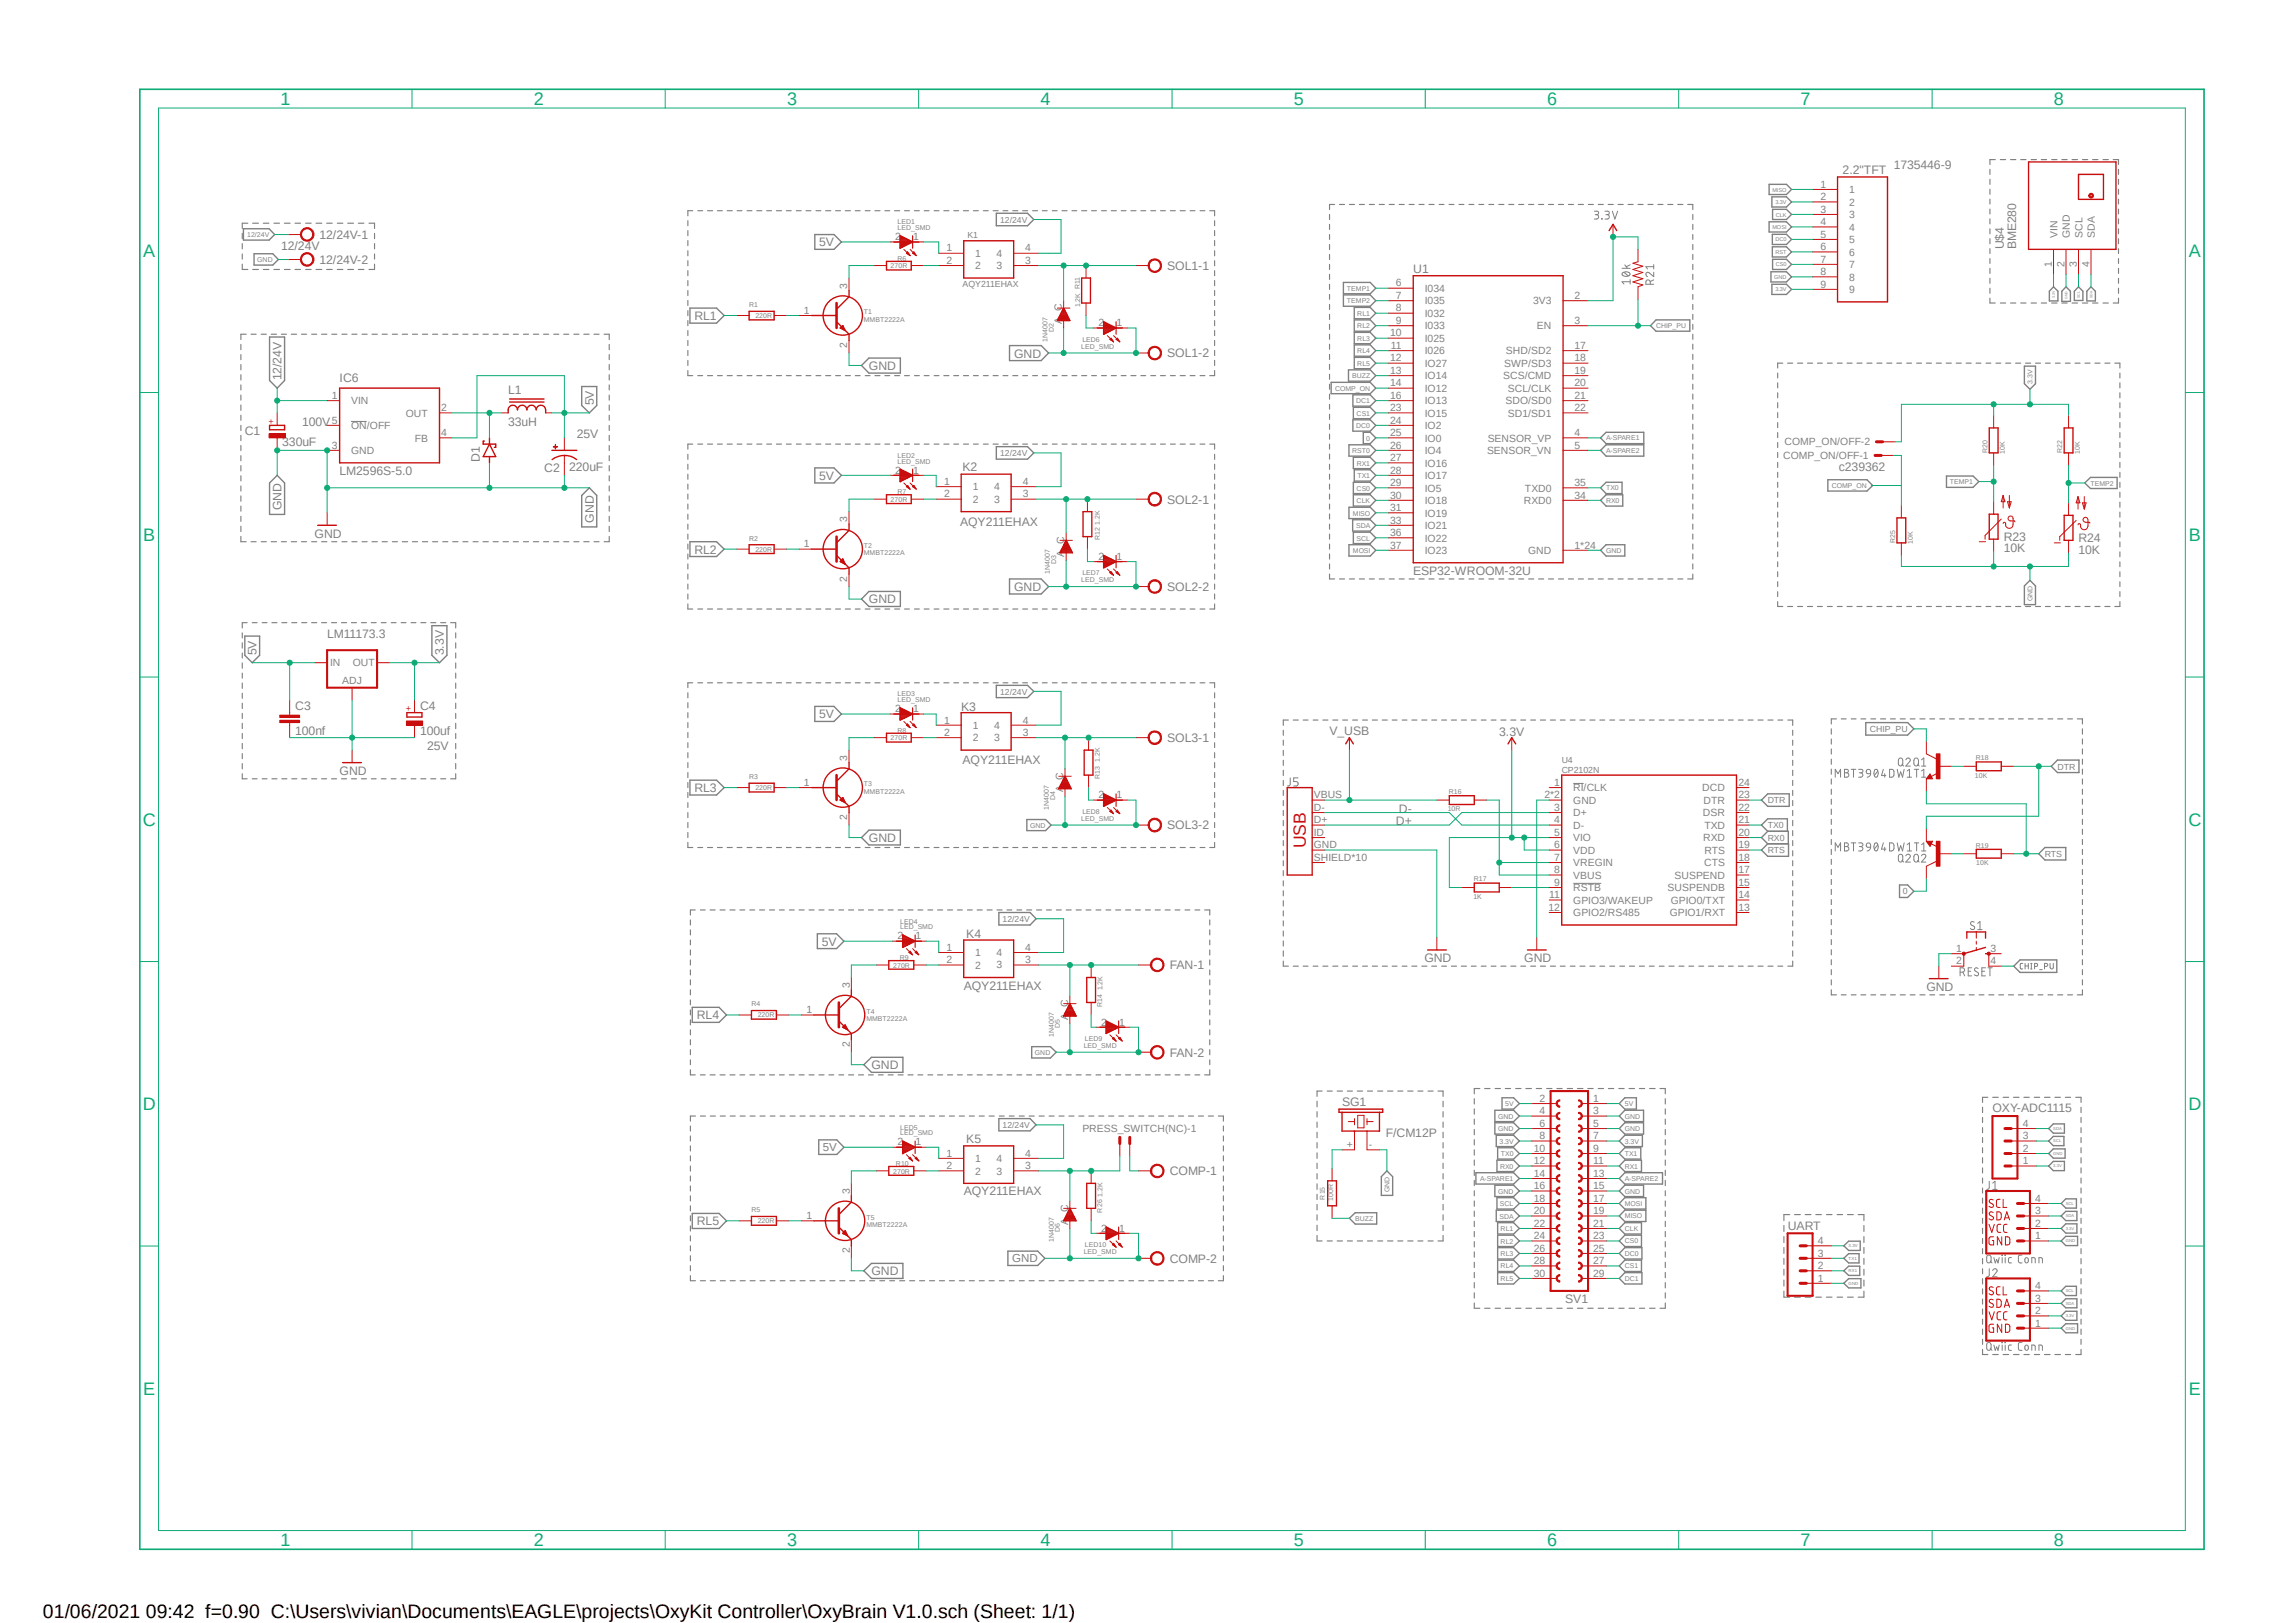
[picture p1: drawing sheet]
<svg xmlns="http://www.w3.org/2000/svg" width="420mm" height="297mm" viewBox="0 0 420 297" stroke-linecap="round" stroke-linejoin="round" font-family="sans-serif">
<defs><g id="words">
<text font-size="3.6" x="7.9" y="296.1">01/06/2021 09:42 f=0.90 C:\Users\vivian\Documents\EAGLE\projects\OxyKit Controller\OxyBrain V1.0.sch (Sheet: 1/1)</text>
<g font-size="3.3" fill="#0dab76">
<text x="51.3" y="19.2">1</text>
<text x="97.7" y="19.2">2</text>
<text x="144.1" y="19.2">3</text>
<text x="190.5" y="19.2">4</text>
<text x="236.8" y="19.2">5</text>
<text x="283.2" y="19.2">6</text>
<text x="329.6" y="19.2">7</text>
<text x="376" y="19.2">8</text>
<text x="26.2" y="46.9">A</text>
<text x="400.7" y="46.9">A</text>
<text x="26.2" y="99">B</text>
<text x="400.7" y="99">B</text>
<text x="26.2" y="151.1">C</text>
<text x="400.6" y="151.1">C</text>
<text x="26.2" y="203.2">D</text>
<text x="400.6" y="203.2">D</text>
<text x="26.2" y="255.2">E</text>
<text x="400.7" y="255.2">E</text>
<text x="51.3" y="283">1</text>
<text x="97.7" y="283">2</text>
<text x="144.1" y="283">3</text>
<text x="190.5" y="283">4</text>
<text x="236.8" y="283">5</text>
<text x="283.2" y="283">6</text>
<text x="329.6" y="283">7</text>
<text x="376" y="283">8</text>
</g>
<text font-size="3.2" fill="#c90d0c" x="239.1" y="155.3" transform="rotate(-90 239.1 155.3)">USB</text>
<g font-size="2.2" fill="#808080">
<text x="337.3" y="31.8">2.2&quot;TFT</text>
<text x="346.7" y="30.9">1735446-9</text>
<text x="51.5" y="45.8">12/24V</text>
<text x="58.5" y="43.7">12/24V-1</text>
<text x="150" y="45.1">5V</text>
<text x="366.8" y="45.6" transform="rotate(-90 366.8 45.6)">U$4</text>
<text x="369.1" y="45.6" transform="rotate(-90 369.1 45.6)">BME280</text>
<text x="58.5" y="48.3">12/24V-2</text>
<text x="213.7" y="49.4">SOL1-1</text>
<text x="258.7" y="50">U1</text>
<text x="127.1" y="58.6">RL1</text>
<text x="185.7" y="65.4">GND</text>
<text x="213.7" y="65.4">SOL1-2</text>
<text x="51.6" y="69.6" transform="rotate(-90 51.6 69.6)">12/24V</text>
<text x="62.2" y="69.9">IC6</text>
<text x="159.1" y="67.7">GND</text>
<text x="55.3" y="77.9">100V</text>
<text x="93" y="77.9">33uH</text>
<text x="93" y="72.2">L1</text>
<text x="108.7" y="74.2" transform="rotate(-90 108.7 74.2)">5V</text>
<text x="44.8" y="79.6">C1</text>
<text x="51.7" y="81.7">330uF</text>
<text x="105.6" y="80.1">25V</text>
<text x="62.2" y="87">LM2596S-5.0</text>
<text x="87.9" y="84.5" transform="rotate(-90 87.9 84.5)">D1</text>
<text x="99.6" y="86.4">C2</text>
<text x="104.2" y="86.2">220uF</text>
<text x="150" y="87.8">5V</text>
<text x="176.2" y="86.2">K2</text>
<text x="336.6" y="86.2">c239362</text>
<text x="51.6" y="93.3" transform="rotate(-90 51.6 93.3)">GND</text>
<text x="108.7" y="95.6" transform="rotate(-90 108.7 95.6)">GND</text>
<text x="213.7" y="92.2">SOL2-1</text>
<text x="57.6" y="98.4">GND</text>
<text x="127.1" y="101.3">RL2</text>
<text x="175.8" y="96.3">AQY211EHAX</text>
<text x="366.8" y="101">10K</text>
<text x="366.8" y="98.9">R23</text>
<text x="380.5" y="101.3">10K</text>
<text x="380.5" y="99.1">R24</text>
<text x="258.7" y="105.3">ESP32-WROOM-32U</text>
<text x="159.1" y="110.4">GND</text>
<text x="185.7" y="108.2">GND</text>
<text x="213.7" y="108.2">SOL2-2</text>
<text x="47" y="119.9" transform="rotate(-90 47 119.9)">5V</text>
<text x="59.9" y="116.7">LM11173.3</text>
<text x="81.3" y="119.9" transform="rotate(-90 81.3 119.9)">3.3V</text>
<text x="54" y="130">C3</text>
<text x="76.9" y="130">C4</text>
<text x="150" y="131.5">5V</text>
<text x="176" y="130.1">K3</text>
<text x="54" y="134.6">100nf</text>
<text x="76.9" y="134.6">100uf</text>
<text x="78.2" y="137.3">25V</text>
<text x="213.7" y="135.8">SOL3-1</text>
<text x="243.4" y="134.5">V_USB</text>
<text x="274.5" y="134.8">3.3V</text>
<text x="62.2" y="141.9">GND</text>
<text x="176.2" y="139.9">AQY211EHAX</text>
<text x="127.1" y="144.9">RL3</text>
<text x="256.1" y="148.7">D-</text>
<text x="159.1" y="154.1">GND</text>
<text x="213.7" y="151.8">SOL3-2</text>
<text x="255.6" y="151">D+</text>
<text x="150.4" y="173.1">5V</text>
<text x="176.9" y="171.7">K4</text>
<text x="214.2" y="177.4">FAN-1</text>
<text x="260.8" y="176.1">GND</text>
<text x="279" y="176.1">GND</text>
<text x="176.4" y="181.3">AQY211EHAX</text>
<text x="352.7" y="181.4">GND</text>
<text x="127.6" y="186.6">RL4</text>
<text x="159.5" y="195.7">GND</text>
<text x="214.2" y="193.4">FAN-2</text>
<text x="245.7" y="202.4">SG1</text>
<text x="364.8" y="203.6">OXY-ADC1115</text>
<text x="176.9" y="209.2">K5</text>
<text x="253.7" y="208.2">F/CM12P</text>
<text x="214.2" y="215.1">COMP-1</text>
<text x="176.4" y="218.8">AQY211EHAX</text>
<text x="127.6" y="224.2">RL5</text>
<text x="327.3" y="225">UART</text>
<text x="159.5" y="233.4">GND</text>
<text x="214.2" y="231.1">COMP-2</text>
<text x="286.5" y="238.5">SV1</text>
</g>
<g font-size="2.1" fill="#808080">
<text x="150.6" y="210.7">5V</text>
<text x="185.3" y="231.1">GND</text>
</g>
<g font-size="1.9" fill="#808080">
<text x="333.3" y="34.4">1</text>
<text x="338.5" y="35.3">1</text>
<text x="333.3" y="36.7">2</text>
<text x="333.3" y="38.9">3</text>
<text x="333.3" y="41.2">4</text>
<text x="338.5" y="37.6">2</text>
<text x="338.5" y="39.9">3</text>
<text x="163.9" y="43.9">2</text>
<text x="167.2" y="43.9">1</text>
<text x="173.3" y="46">1</text>
<text x="178.6" y="47">1</text>
<text x="182.4" y="47">4</text>
<text x="187.7" y="46">4</text>
<text x="333.3" y="43.5">5</text>
<text x="333.3" y="45.8">6</text>
<text x="338.5" y="42.2">4</text>
<text x="338.5" y="44.5">5</text>
<text x="338.5" y="46.8">6</text>
<text x="376.7" y="43.6" transform="rotate(-90 376.7 43.6)">VIN</text>
<text x="379" y="43.6" transform="rotate(-90 379 43.6)">GND</text>
<text x="381.2" y="43.6" transform="rotate(-90 381.2 43.6)">SCL</text>
<text x="383.5" y="43.6" transform="rotate(-90 383.5 43.6)">SDA</text>
<text x="155.1" y="52.9" transform="rotate(-90 155.1 52.9)">3</text>
<text x="173.3" y="48.3">2</text>
<text x="178.6" y="49.3">2</text>
<text x="182.4" y="49.3">3</text>
<text x="187.7" y="48.3">3</text>
<text x="255.6" y="52.4">6</text>
<text x="260.8" y="53.4">I034</text>
<text x="333.3" y="48.1">7</text>
<text x="333.3" y="50.4">8</text>
<text x="333.3" y="52.7">9</text>
<text x="338.5" y="49.1">7</text>
<text x="338.5" y="51.4">8</text>
<text x="338.5" y="53.6">9</text>
<text x="375.7" y="48.8" transform="rotate(-90 375.7 48.8)">1</text>
<text x="377.9" y="48.8" transform="rotate(-90 377.9 48.8)">2</text>
<text x="380.2" y="48.8" transform="rotate(-90 380.2 48.8)">3</text>
<text x="382.5" y="48.8" transform="rotate(-90 382.5 48.8)">4</text>
<text x="147.2" y="57.4">1</text>
<text x="194.4" y="59.4" transform="rotate(-90 194.4 59.4)">A</text>
<text x="194.4" y="57" transform="rotate(-90 194.4 57)">C</text>
<text x="201.1" y="59.7">2</text>
<text x="204.4" y="59.7">1</text>
<text x="255.6" y="54.7">7</text>
<text x="255.6" y="59.3">9</text>
<text x="255.6" y="57">8</text>
<text x="260.8" y="55.7">I035</text>
<text x="260.8" y="58">I032</text>
<text x="280.7" y="55.7">3V3</text>
<text x="288.2" y="54.7">2</text>
<text x="288.2" y="59.3">3</text>
<text x="155.1" y="63.7" transform="rotate(-90 155.1 63.7)">2</text>
<text x="254.5" y="61.6">10</text>
<text x="254.6" y="63.8">11</text>
<text x="260.8" y="60.3">I033</text>
<text x="260.8" y="62.6">I025</text>
<text x="260.8" y="64.9">I026</text>
<text x="275.7" y="64.8">SHD/SD2</text>
<text x="281.4" y="60.2">EN</text>
<text x="288.2" y="63.8">17</text>
<text x="254.5" y="66.1">12</text>
<text x="254.5" y="68.4">13</text>
<text x="254.5" y="70.7">14</text>
<text x="260.8" y="67.1">IO27</text>
<text x="260.8" y="69.4">IO14</text>
<text x="260.8" y="71.7">IO12</text>
<text x="275.2" y="69.4">SCS/CMD</text>
<text x="275.4" y="67.1">SWP/SD3</text>
<text x="276" y="71.7">SCL/CLK</text>
<text x="288.2" y="66.1">18</text>
<text x="288.2" y="68.4">19</text>
<text x="288.2" y="70.7">20</text>
<text x="60.8" y="73">1</text>
<text x="60.8" y="77.6">5</text>
<text x="64.3" y="74">VIN</text>
<text x="74.3" y="76.2">OUT</text>
<text x="80.8" y="75.3">2</text>
<text x="254.5" y="73">16</text>
<text x="254.5" y="75.3">23</text>
<text x="254.5" y="77.6">24</text>
<text x="260.8" y="74">IO13</text>
<text x="260.8" y="76.3">IO15</text>
<text x="275.6" y="74">SDO/SD0</text>
<text x="276" y="76.2">SD1/SD1</text>
<text x="288.2" y="73">21</text>
<text x="288.2" y="75.3">22</text>
<text x="60.8" y="82.1">3</text>
<text x="64.3" y="78.6">ON/OFF</text>
<text x="64.3" y="83.1">GND</text>
<text x="75.9" y="80.8">FB</text>
<text x="80.8" y="79.8">4</text>
<text x="254.5" y="79.8">25</text>
<text x="254.5" y="82.1">26</text>
<text x="260.8" y="78.6">IO2</text>
<text x="260.8" y="80.9">IO0</text>
<text x="260.8" y="83.1">IO4</text>
<text x="272.2" y="83.1">SENSOR_VN</text>
<text x="272.4" y="80.8">SENSOR_VP</text>
<text x="288.2" y="79.8">4</text>
<text x="288.2" y="82.1">5</text>
<text x="326.7" y="81.5">COMP_ON/OFF-2</text>
<text x="163.9" y="86.7">2</text>
<text x="167.2" y="86.7">1</text>
<text x="172.8" y="88.7">1</text>
<text x="178.1" y="89.7">1</text>
<text x="182" y="89.7">4</text>
<text x="187.2" y="88.7">4</text>
<text x="254.5" y="84.4">27</text>
<text x="254.5" y="86.7">28</text>
<text x="254.5" y="89">29</text>
<text x="260.8" y="85.4">IO16</text>
<text x="260.8" y="87.7">IO17</text>
<text x="279.2" y="90">TXD0</text>
<text x="288.2" y="89">35</text>
<text x="326.5" y="84">COMP_ON/OFF-1</text>
<text x="155.1" y="95.6" transform="rotate(-90 155.1 95.6)">3</text>
<text x="172.8" y="91">2</text>
<text x="178.1" y="92">2</text>
<text x="182" y="92">3</text>
<text x="187.2" y="91">3</text>
<text x="254.5" y="91.3">30</text>
<text x="254.5" y="93.6">31</text>
<text x="254.5" y="95.8">33</text>
<text x="260.8" y="90">IO5</text>
<text x="260.8" y="92.3">IO18</text>
<text x="260.8" y="94.6">IO19</text>
<text x="279" y="92.2">RXD0</text>
<text x="288.2" y="91.3">34</text>
<text x="147.2" y="100.2">1</text>
<text x="194.8" y="101.9" transform="rotate(-90 194.8 101.9)">A</text>
<text x="194.8" y="99.5" transform="rotate(-90 194.8 99.5)">C</text>
<text x="254.5" y="98.1">36</text>
<text x="254.5" y="100.4">37</text>
<text x="260.8" y="96.9">IO21</text>
<text x="260.8" y="99.1">IO22</text>
<text x="260.8" y="101.4">IO23</text>
<text x="279.8" y="101.4">GND</text>
<text x="288.2" y="100.4">1*24</text>
<text x="155.1" y="106.4" transform="rotate(-90 155.1 106.4)">2</text>
<text x="201.1" y="102.4">2</text>
<text x="204.4" y="102.4">1</text>
<text x="60.4" y="121.9">IN</text>
<text x="62.6" y="125.2">ADJ</text>
<text x="64.6" y="121.9">OUT</text>
<text x="163.9" y="130.3">2</text>
<text x="167.2" y="130.3">1</text>
<text x="172.8" y="134.7">2</text>
<text x="172.8" y="132.4">1</text>
<text x="178.1" y="135.7">2</text>
<text x="178.1" y="133.4">1</text>
<text x="182" y="135.7">3</text>
<text x="182" y="133.4">4</text>
<text x="187.2" y="134.7">3</text>
<text x="187.2" y="132.4">4</text>
<text x="147.2" y="143.8">1</text>
<text x="155.1" y="139.3" transform="rotate(-90 155.1 139.3)">3</text>
<text x="194.6" y="142.7" transform="rotate(-90 194.6 142.7)">C</text>
<text x="284.6" y="143.8">1</text>
<text x="318.3" y="143.8">24</text>
<text x="194.6" y="145" transform="rotate(-90 194.6 145)">A</text>
<text x="201.1" y="146.1">2</text>
<text x="204.4" y="146.1">1</text>
<text x="240.5" y="148.4">D-</text>
<text x="240.5" y="146.1">VBUS</text>
<text x="282.7" y="146.1">2*2</text>
<text x="284.6" y="148.4">3</text>
<text x="288" y="144.8">RI/CLK</text>
<text x="288" y="147.1">GND</text>
<text x="288" y="149.4">D+</text>
<text x="311.6" y="144.8">DCD</text>
<text x="311.8" y="149.4">DSR</text>
<text x="311.9" y="147.1">DTR</text>
<text x="318.3" y="148.4">22</text>
<text x="318.3" y="146.1">23</text>
<text x="155.1" y="150.1" transform="rotate(-90 155.1 150.1)">2</text>
<text x="240.5" y="150.7">D+</text>
<text x="240.5" y="155.2">GND</text>
<text x="240.5" y="153">ID</text>
<text x="284.6" y="150.7">4</text>
<text x="284.6" y="153">5</text>
<text x="284.6" y="155.2">6</text>
<text x="288" y="151.7">D-</text>
<text x="288" y="154">VIO</text>
<text x="311.8" y="154">RXD</text>
<text x="312" y="151.7">TXD</text>
<text x="318.3" y="155.2">19</text>
<text x="318.3" y="153">20</text>
<text x="318.3" y="150.7">21</text>
<text x="240.5" y="157.5">SHIELD*10</text>
<text x="284.6" y="157.5">7</text>
<text x="284.6" y="159.8">8</text>
<text x="288" y="156.3">VDD</text>
<text x="288" y="158.5">VREGIN</text>
<text x="288" y="160.8">VBUS</text>
<text x="306.6" y="160.8">SUSPEND</text>
<text x="312" y="158.5">CTS</text>
<text x="312" y="156.3">RTS</text>
<text x="318.3" y="159.8">17</text>
<text x="318.3" y="157.5">18</text>
<text x="283.5" y="166.7">12</text>
<text x="283.6" y="164.4">11</text>
<text x="284.6" y="162.1">9</text>
<text x="288" y="163.1">RSTB</text>
<text x="288" y="165.4">GPIO3/WAKEUP</text>
<text x="288" y="167.7">GPIO2/RS485</text>
<text x="305.3" y="163.1">SUSPENDB</text>
<text x="305.7" y="167.7">GPIO1/RXT</text>
<text x="305.9" y="165.4">GPIO0/TXT</text>
<text x="318.3" y="166.7">13</text>
<text x="318.3" y="164.4">14</text>
<text x="318.3" y="162.1">15</text>
<text x="164.3" y="171.9">2</text>
<text x="167.6" y="171.9">1</text>
<text x="173.3" y="174">1</text>
<text x="187.7" y="174">4</text>
<text x="173.3" y="176.3">2</text>
<text x="178.6" y="177.3">2</text>
<text x="178.6" y="175">1</text>
<text x="182.4" y="177.2">3</text>
<text x="182.4" y="175">4</text>
<text x="187.7" y="176.3">3</text>
<text x="358.1" y="174.2">1</text>
<text x="358.1" y="176.5">2</text>
<text x="364.4" y="174.2">3</text>
<text x="364.4" y="176.5">4</text>
<text x="147.6" y="185.4">1</text>
<text x="155.6" y="180.8" transform="rotate(-90 155.6 180.8)">3</text>
<text x="195.6" y="184.3" transform="rotate(-90 195.6 184.3)">C</text>
<text x="155.6" y="191.7" transform="rotate(-90 155.6 191.7)">2</text>
<text x="195.6" y="186.6" transform="rotate(-90 195.6 186.6)">A</text>
<text x="201.6" y="187.7">2</text>
<text x="204.9" y="187.7">1</text>
<text x="281.8" y="201.6">2</text>
<text x="281.8" y="203.9">4</text>
<text x="291.7" y="201.6">1</text>
<text x="291.7" y="203.9">3</text>
<text x="164.3" y="209.6">2</text>
<text x="167.6" y="209.6">1</text>
<text x="198.2" y="207.2">PRESS_SWITCH(NC)-1</text>
<text x="281.8" y="206.2">6</text>
<text x="281.8" y="208.5">8</text>
<text x="291.7" y="206.2">5</text>
<text x="291.7" y="208.5">7</text>
<text x="370.3" y="208.5">3</text>
<text x="370.3" y="206.2">4</text>
<text x="173.3" y="214">2</text>
<text x="173.3" y="211.7">1</text>
<text x="178.6" y="215">2</text>
<text x="178.6" y="212.7">1</text>
<text x="182.4" y="215">3</text>
<text x="182.4" y="212.7">4</text>
<text x="187.7" y="214">3</text>
<text x="187.7" y="211.7">4</text>
<text x="246.6" y="210.1">+</text>
<text x="250.6" y="210.1">-</text>
<text x="280.8" y="210.8">10</text>
<text x="280.8" y="213.1">12</text>
<text x="280.8" y="215.3">14</text>
<text x="291.7" y="210.8">9</text>
<text x="291.7" y="213.1">11</text>
<text x="291.7" y="215.3">13</text>
<text x="370.3" y="213.1">1</text>
<text x="370.3" y="210.8">2</text>
<text x="155.6" y="218.6" transform="rotate(-90 155.6 218.6)">3</text>
<text x="195.6" y="221.7" transform="rotate(-90 195.6 221.7)">C</text>
<text x="280.8" y="217.6">16</text>
<text x="280.8" y="219.9">18</text>
<text x="291.7" y="217.6">15</text>
<text x="291.7" y="219.9">17</text>
<text x="372.6" y="219.9">4</text>
<text x="147.6" y="223.1">1</text>
<text x="195.6" y="224.1" transform="rotate(-90 195.6 224.1)">A</text>
<text x="201.6" y="225.4">2</text>
<text x="204.9" y="225.4">1</text>
<text x="280.8" y="222.2">20</text>
<text x="280.8" y="224.5">22</text>
<text x="280.8" y="226.8">24</text>
<text x="291.7" y="222.2">19</text>
<text x="291.7" y="224.5">21</text>
<text x="291.7" y="226.8">23</text>
<text x="332.8" y="227.7">4</text>
<text x="372.6" y="226.8">1</text>
<text x="372.6" y="224.5">2</text>
<text x="372.6" y="222.2">3</text>
<text x="155.6" y="229.4" transform="rotate(-90 155.6 229.4)">2</text>
<text x="280.8" y="229.1">26</text>
<text x="280.8" y="231.4">28</text>
<text x="280.8" y="233.6">30</text>
<text x="291.7" y="229.1">25</text>
<text x="291.7" y="231.4">27</text>
<text x="291.7" y="233.6">29</text>
<text x="332.8" y="232.3">2</text>
<text x="332.8" y="230">3</text>
<text x="332.8" y="234.6">1</text>
<text x="372.6" y="238.2">3</text>
<text x="372.6" y="235.9">4</text>
<text x="372.6" y="242.8">1</text>
<text x="372.6" y="240.5">2</text>
</g>
<g font-size="1.6" fill="#808080">
<text x="183.1" y="40.8">12/24V</text>
<text x="177.1" y="43.5">K1</text>
<text x="176.2" y="52.6">AQY211EHAX</text>
<text x="183.1" y="83.5">12/24V</text>
<text x="183.1" y="127.1">12/24V</text>
<text x="342.3" y="134">CHIP_PU</text>
<text x="285.9" y="141.4">CP2102N</text>
<text x="285.9" y="139.6">U4</text>
<text x="376.7" y="140.8">DTR</text>
<text x="323.6" y="147">DTR</text>
<text x="323.6" y="151.6">TX0</text>
<text x="323.6" y="153.8">RX0</text>
<text x="323.6" y="156.1">RTS</text>
<text x="374.4" y="156.8">RTS</text>
<text x="348.3" y="163.7">0</text>
<text x="183.5" y="168.7">12/24V</text>
<text x="183.5" y="206.4">12/24V</text>
</g>
<g font-size="1.6" fill="#c90d0c">
<text x="50.2" y="77.5" transform="rotate(-90 50.2 77.5)">+</text>
<text x="75.3" y="130" transform="rotate(-90 75.3 130)">+</text>
</g>
<g font-size="1.3" fill="#808080">
<text x="164.3" y="41.1">LED1</text>
<text x="45.2" y="43.4">12/24V</text>
<text x="47.1" y="48">GND</text>
<text x="164.3" y="47.7">R6</text>
<text x="164.3" y="42.1">LED_SMD</text>
<text x="163.1" y="49.1">270R</text>
<text x="246.6" y="53.2">TEMP1</text>
<text x="137.1" y="56.2">R1</text>
<text x="138.3" y="58.2">220R</text>
<text x="158.1" y="58.9">MMBT2222A</text>
<text x="158.1" y="57.5">T1</text>
<text x="197.7" y="56.3" transform="rotate(-90 197.7 56.3)">1.2K R11</text>
<text x="246.6" y="55.5">TEMP2</text>
<text x="248.5" y="57.8">RL1</text>
<text x="191.8" y="62.5" transform="rotate(-90 191.8 62.5)">1N4007</text>
<text x="192.9" y="60.8" transform="rotate(-90 192.9 60.8)">D2</text>
<text x="197.9" y="63.8">LED_SMD</text>
<text x="198.2" y="62.6">LED6</text>
<text x="248.5" y="64.6">RL4</text>
<text x="248.5" y="60.1">RL2</text>
<text x="248.5" y="62.4">RL3</text>
<text x="303.2" y="60">CHIP_PU</text>
<text x="244.4" y="71.5">COMP_ON</text>
<text x="247.6" y="69.2">BUZZ</text>
<text x="248.5" y="66.9">RL5</text>
<text x="372.1" y="70.2" transform="rotate(-90 372.1 70.2)">3.3V</text>
<text x="248.3" y="73.8">DC1</text>
<text x="248.4" y="76.1">CS1</text>
<text x="164.3" y="83.8">LED2</text>
<text x="247.6" y="82.9">RST0</text>
<text x="248.3" y="78.4">DC0</text>
<text x="250.1" y="80.6">0</text>
<text x="294" y="82.9">A-SPARE2</text>
<text x="294" y="80.6">A-SPARE1</text>
<text x="363.8" y="83" transform="rotate(-90 363.8 83)">R20</text>
<text x="367.1" y="83.1" transform="rotate(-90 367.1 83.1)">10K</text>
<text x="377.6" y="83" transform="rotate(-90 377.6 83)">R22</text>
<text x="380.8" y="83.1" transform="rotate(-90 380.8 83.1)">10K</text>
<text x="164.3" y="84.8">LED_SMD</text>
<text x="248.4" y="89.8">CS0</text>
<text x="248.4" y="85.2">RX1</text>
<text x="248.5" y="87.5">TX1</text>
<text x="294" y="89.7">TX0</text>
<text x="335.4" y="89.3">COMP_ON</text>
<text x="356.9" y="88.6">TEMP1</text>
<text x="382.7" y="88.9">TEMP2</text>
<text x="163.1" y="91.8">270R</text>
<text x="164.3" y="90.4">R7</text>
<text x="247.7" y="94.4">MISO</text>
<text x="248.4" y="92.1">CLK</text>
<text x="294" y="92">RX0</text>
<text x="137.1" y="98.9">R2</text>
<text x="138.3" y="101">220R</text>
<text x="158.1" y="100.3">T2</text>
<text x="158.1" y="101.6">MMBT2222A</text>
<text x="201.4" y="98.8" transform="rotate(-90 201.4 98.8)">R12</text>
<text x="201.4" y="96.1" transform="rotate(-90 201.4 96.1)">1.2K</text>
<text x="247.7" y="101.2">MOSI</text>
<text x="248.3" y="96.6">SDA</text>
<text x="248.4" y="98.9">SCL</text>
<text x="294" y="101.2">GND</text>
<text x="347" y="99.4" transform="rotate(-90 347 99.4)">R25</text>
<text x="350.2" y="99.6" transform="rotate(-90 350.2 99.6)">10K</text>
<text x="192.2" y="105" transform="rotate(-90 192.2 105)">1N4007</text>
<text x="193.4" y="103.3" transform="rotate(-90 193.4 103.3)">D3</text>
<text x="197.9" y="106.6">LED_SMD</text>
<text x="198.2" y="105.3">LED7</text>
<text x="372.1" y="110.1" transform="rotate(-90 372.1 110.1)">GND</text>
<text x="164.3" y="128.5">LED_SMD</text>
<text x="164.3" y="127.5">LED3</text>
<text x="163.1" y="135.5">270R</text>
<text x="164.3" y="134.1">R8</text>
<text x="137.1" y="142.6">R3</text>
<text x="158.1" y="143.9">T3</text>
<text x="201.4" y="142.6" transform="rotate(-90 201.4 142.6)">R13</text>
<text x="201.4" y="139.4" transform="rotate(-90 201.4 139.4)">1.2K</text>
<text x="361.6" y="142.3">10K</text>
<text x="361.7" y="139.1">R18</text>
<text x="138.3" y="144.6">220R</text>
<text x="158.1" y="145.3">MMBT2222A</text>
<text x="192" y="148.2" transform="rotate(-90 192 148.2)">1N4007</text>
<text x="193.2" y="146.5" transform="rotate(-90 193.2 146.5)">D4</text>
<text x="198.2" y="148.9">LED8</text>
<text x="265" y="148.5">10R</text>
<text x="265.2" y="145.3">R16</text>
<text x="188.6" y="151.5">GND</text>
<text x="197.9" y="150.2">LED_SMD</text>
<text x="361.7" y="155.1">R19</text>
<text x="269.8" y="161.3">R17</text>
<text x="361.8" y="158.3">10K</text>
<text x="269.7" y="164.5">1K</text>
<text x="164.8" y="170.1">LED_SMD</text>
<text x="164.8" y="169">LED4</text>
<text x="163.5" y="177.1">270R</text>
<text x="164.7" y="175.7">R9</text>
<text x="137.6" y="184.1">R4</text>
<text x="158.6" y="185.5">T4</text>
<text x="201.8" y="184.2" transform="rotate(-90 201.8 184.2)">R14</text>
<text x="201.8" y="181.3" transform="rotate(-90 201.8 181.3)">1.2K</text>
<text x="138.7" y="186.2">220R</text>
<text x="158.6" y="186.9">MMBT2222A</text>
<text x="192.9" y="189.8" transform="rotate(-90 192.9 189.8)">1N4007</text>
<text x="194" y="188.1" transform="rotate(-90 194 188.1)">D5</text>
<text x="198.4" y="191.8">LED_SMD</text>
<text x="198.6" y="190.5">LED9</text>
<text x="189.5" y="193.1">GND</text>
<text x="275.6" y="202.4">5V</text>
<text x="297.5" y="202.4">5V</text>
<text x="164.8" y="207.8">LED_SMD</text>
<text x="164.8" y="206.8">LED5</text>
<text x="274.3" y="207">GND</text>
<text x="274.3" y="204.7">GND</text>
<text x="274.5" y="209.3">3.3V</text>
<text x="297.5" y="207">GND</text>
<text x="297.5" y="204.7">GND</text>
<text x="297.5" y="209.3">3.3V</text>
<text x="163.5" y="214.8">270R</text>
<text x="164" y="213.4">R10</text>
<text x="274.6" y="213.9">RX0</text>
<text x="274.8" y="211.6">TX0</text>
<text x="297.5" y="213.9">RX1</text>
<text x="297.5" y="211.6">TX1</text>
<text x="137.6" y="221.9">R5</text>
<text x="201.8" y="221.9" transform="rotate(-90 201.8 221.9)">R26</text>
<text x="201.8" y="219" transform="rotate(-90 201.8 219)">1.2K</text>
<text x="242.5" y="219.5" transform="rotate(-90 242.5 219.5)">R15</text>
<text x="244.1" y="219.8" transform="rotate(-90 244.1 219.8)">100R</text>
<text x="254.4" y="218.2" transform="rotate(-90 254.4 218.2)">GND</text>
<text x="271" y="216.2">A-SPARE1</text>
<text x="274.3" y="218.4">GND</text>
<text x="274.6" y="220.7">SCL</text>
<text x="297.5" y="218.4">GND</text>
<text x="297.5" y="220.7">MOSI</text>
<text x="297.5" y="216.2">A-SPARE2</text>
<text x="138.7" y="223.9">220R</text>
<text x="158.6" y="224.6">MMBT2222A</text>
<text x="158.6" y="223.2">T5</text>
<text x="192.9" y="227.3" transform="rotate(-90 192.9 227.3)">1N4007</text>
<text x="194" y="225.6" transform="rotate(-90 194 225.6)">D6</text>
<text x="248.1" y="223.4">BUZZ</text>
<text x="274.5" y="223">SDA</text>
<text x="274.7" y="225.3">RL1</text>
<text x="274.7" y="227.6">RL2</text>
<text x="297.5" y="223">MISO</text>
<text x="297.5" y="225.3">CLK</text>
<text x="297.5" y="227.5">CS0</text>
<text x="198.4" y="229.5">LED_SMD</text>
<text x="198.6" y="228.3">LED10</text>
<text x="274.7" y="232.2">RL4</text>
<text x="274.7" y="229.9">RL3</text>
<text x="297.5" y="229.8">DC0</text>
<text x="297.5" y="232.1">CS1</text>
<text x="274.7" y="234.4">RL5</text>
<text x="297.5" y="234.4">DC1</text>
</g>
<g font-size="1" fill="#808080">
<text x="324.5" y="35.1">MISO</text>
<text x="324.5" y="41.9">MOSI</text>
<text x="325" y="37.3">3.3V</text>
<text x="325.1" y="39.6">CLK</text>
<text x="325.1" y="44.2">DC0</text>
<text x="325.1" y="46.5">RST</text>
<text x="324.8" y="51">GND</text>
<text x="325" y="53.3">3.3V</text>
<text x="325.1" y="48.7">CS0</text>
</g>
<g font-size=".8" fill="#808080">
<text x="375.9" y="209.1">SCL</text>
<text x="375.9" y="206.8">SDA</text>
<text x="375.9" y="211.4">GND</text>
<text x="375.9" y="213.7">3.3V</text>
<text x="378.2" y="220.5">SCL</text>
<text x="378.2" y="227.4">GND</text>
<text x="378.2" y="225.1">3.3V</text>
<text x="378.2" y="222.8">SDA</text>
<text x="338.4" y="228.3">3.3V</text>
<text x="338.4" y="232.9">RX1</text>
<text x="338.4" y="230.6">TX1</text>
<text x="338.4" y="235.2">GND</text>
<text x="378.2" y="236.5">SCL</text>
<text x="378.2" y="238.8">SDA</text>
<text x="378.2" y="243.4">GND</text>
<text x="378.2" y="241.1">3.3V</text>
</g>
<g font-size=".6" fill="#808080">
<text x="376.2" y="54.5" transform="rotate(-90 376.2 54.5)">3.3V</text>
<text x="378.5" y="54.7" transform="rotate(-90 378.5 54.7)">GND</text>
<text x="380.8" y="54.5" transform="rotate(-90 380.8 54.5)">SCL</text>
<text x="383.1" y="54.6" transform="rotate(-90 383.1 54.6)">SDA</text>
</g>
</g></defs>
<path d="M25.3 16l378.5 267.9M403.8 16l-378.5 267.9" fill="none" stroke="#fff" stroke-width=".18"/>
<g fill="none" stroke="#808080" stroke-width=".21">
<path d="M126.8 38.6h-.9v.9M127.8 38.6h.8M129.5 38.6h1M131.3 38.6h.9M133.1 38.6h1M134.9 38.6h.9M136.8 38.6h.9M138.5 38.6h1M140.4 38.6h.9M142.1 38.6h1M144 38.6h.9M145.8 38.6h.9"/>
<path d="M147.6 38.6h.9M149.4 38.6h.9M151.2 38.6h.9M153 38.6h.9M154.8 38.6h.9M156.6 38.6h.9M158.4 38.6h.9M160.2 38.6h.9M162 38.6h.9M163.8 38.6h.9M165.6 38.6h.9M167.4 38.6h.9"/>
<path d="M169.2 38.6h.9M171 38.6h.9M172.8 38.6h.9M174.6 38.6h.9M176.4 38.6h.9M178.2 38.6h.9M180 38.6h.9M181.8 38.6h.9M183.6 38.6h.9M185.4 38.6h.9M187.2 38.6h.9M189 38.6h.9"/>
<path d="M190.8 38.6h.9M192.6 38.6h.9M194.4 38.6h1M196.2 38.6h.9M198 38.6h1M199.8 38.6h.9M201.7 38.6h.9M203.4 38.6h1M205.3 38.6h.9M207 38.6h1M208.9 38.6h.9M210.7 38.6h.9"/>
<path d="M212.5 38.6h.8M214.3 38.6h.9M216.1 38.6h.9M217.9 38.6h.9M219.7 38.6h.9M221.5 38.6h.9v.9M243.4 39.2v1M244.3 37.4h-.9v1M245.2 37.4h1M247 37.4h1M248.9 37.4h.9M250.7 37.4h.9"/>
<path d="M252.5 37.4h.9M254.3 37.4h1M256.1 37.4h1M258 37.4h.9M259.8 37.4h.9M261.6 37.4h.9M263.5 37.4h.9M265.3 37.4h.9M267.1 37.4h.9M268.9 37.4h.9M270.8 37.4h.8M272.6 37.4h.9"/>
<path d="M274.4 37.4h.9M276.2 37.4h.9M278 37.4h1M279.9 37.4h.9M281.7 37.4h.9M283.5 37.4h.9M285.3 37.4h.9M287.1 37.4h1M289 37.4h.9M290.8 37.4h.9M292.6 37.4h.9M294.4 37.4h.9"/>
<path d="M296.2 37.4h1M298.1 37.4h.9M299.9 37.4h.9M301.7 37.4h.9M303.5 37.4h.9M305.3 37.4h1M307.2 37.4h.9M309 37.4h.9v1M309.9 39.2v1M364.3 31v.9M364.3 32.8v.9M364.3 34.6v1"/>
<path d="M364.3 36.4v.9M364.3 38.3v.9M365.3 29.2h-1v.9M366.2 29.2h1M368.1 29.2h1M369.9 29.2h1M371.8 29.2h1M373.7 29.2h1M375.6 29.2h1M377.5 29.2h.9M379.3 29.2h1.1M381.2 29.2h1"/>
<path d="M383.1 29.2h1M385 29.2h1M386.9 29.2h.9v.9M387.8 31v.9M387.8 32.8v.9M387.8 34.6v1M387.8 36.4v.9M387.8 38.3v.9M44.4 42.7v1M44.4 44.6v1M44.4 46.5v.9M44.4 48.3v1h1"/>
<path d="M45.4 40.9h-1v.9M46.3 40.9h1M46.3 49.3h1M48.2 40.9h1M48.2 49.3h1M50.2 40.9h1M50.2 49.3h1M52.1 40.9h1M52.1 49.3h1M54 40.9h1M54 49.3h1M56 40.9h1"/>
<path d="M56 49.3h1M57.9 40.9h1M57.9 49.3h1M59.8 40.9h1M59.8 49.3h1M61.8 40.9h1M61.8 49.3h1M63.7 40.9h1M63.7 49.3h1M65.6 40.9h1M65.6 49.3h1M67.6 40.9h1v.9"/>
<path d="M68.6 42.7v1M68.6 44.6v1M68.6 46.5v.9M68.6 48.3v1h-1M125.9 40.4v.9M125.9 42.2v.9M125.9 44v1M125.9 45.9v.9M125.9 47.7v.9M125.9 49.5v1M125.9 51.4v.9M125.9 53.2v.9"/>
<path d="M125.9 55v.9M125.9 56.9v.9M125.9 58.7v.9M222.4 40.4v.9M222.4 42.2v.9M222.4 44v1M222.4 45.9v.9M222.4 47.7v.9M222.4 49.5v1M222.4 51.4v.9M222.4 53.2v.9M222.4 55v.9"/>
<path d="M222.4 56.9v.9M222.4 58.7v.9M243.4 41.1v.9M243.4 42.9v.9M243.4 44.7v1M243.4 46.6v.9M243.4 48.4v.9M243.4 50.2v.9M243.4 52v1M243.4 53.9v.9M243.4 55.7v.9M243.4 57.5v1"/>
<path d="M243.4 59.4v.9M309.9 41.1v.9M309.9 42.9v.9M309.9 44.7v1M309.9 46.6v.9M309.9 48.4v.9M309.9 50.2v.9M309.9 52v1M309.9 53.9v.9M309.9 55.7v.9M309.9 57.5v1M309.9 59.4v.9"/>
<path d="M364.3 40v1M364.3 41.9v.9M364.3 43.7v.9M364.3 45.5v.9M364.3 47.3v.9M364.3 49.1v.9M364.3 50.9v1M364.3 52.7v1M364.3 54.6v.9h1M366.2 55.5h1M368.1 55.5h1M369.9 55.5h1"/>
<path d="M371.8 55.5h1M373.7 55.5h1M375.6 55.5h1M377.5 55.5h.9M379.3 55.5h1.1M381.2 55.5h1M383.1 55.5h1M385 55.5h1M387.8 40v1M387.8 41.9v.9M387.8 43.7v.9M387.8 45.5v.9"/>
<path d="M387.8 47.3v.9M387.8 49.1v.9M387.8 50.9v1M387.8 52.7v1M387.8 54.6v.9h-.9M44.1 63v1M44.1 64.9v.9M44.1 66.7v1M44.1 68.6v1M44.1 70.4v1M44.1 72.3v.9M44.1 74.1v1"/>
<path d="M44.1 76v.9M44.1 77.9v.9M44.1 79.7v.9M45.1 61.2h-1v.9M46 61.2h.9M47.8 61.2h1M49.6 61.2h1M51.5 61.2h.9M53.3 61.2h1M55.2 61.2h.9M57.1 61.2h.9M58.9 61.2h.9"/>
<path d="M60.7 61.2h1M62.6 61.2h.9M64.4 61.2h1M66.3 61.2h.9M68.1 61.2h1M70 61.2h.9M71.8 61.2h1M73.6 61.2h1M75.5 61.2h.9M77.3 61.2h1M79.2 61.2h.9M81.1 61.2h.9"/>
<path d="M82.9 61.2h1M84.7 61.2h1M86.6 61.2h.9M88.4 61.2h1M90.3 61.2h.9M92.1 61.2h1M94 61.2h.9M95.8 61.2h1M97.7 61.2h.9M99.5 61.2h.9M101.4 61.2h.9M103.2 61.2h.9"/>
<path d="M105.1 61.2h.9M106.9 61.2h1M108.7 61.2h1M110.6 61.2h.9v.9M111.5 63v1M111.5 64.9v.9M111.5 66.7v1M111.5 68.6v1M111.5 70.4v1M111.5 72.3v.9M111.5 74.1v1M111.5 76v.9"/>
<path d="M111.5 77.9v.9M111.5 79.7v.9M125.9 60.5v.9M125.9 62.3v.9M125.9 64.1v1M125.9 66v.9M125.9 67.8v.9h.9M127.8 68.7h.8M129.5 68.7h1M131.3 68.7h.9M133.1 68.7h1M134.9 68.7h.9"/>
<path d="M136.8 68.7h.9M138.5 68.7h1M140.4 68.7h.9M142.1 68.7h1M144 68.7h.9M145.8 68.7h.9M147.6 68.7h.9M149.4 68.7h.9M151.2 68.7h.9M153 68.7h.9M154.8 68.7h.9M156.6 68.7h.9"/>
<path d="M158.4 68.7h.9M160.2 68.7h.9M162 68.7h.9M163.8 68.7h.9M165.6 68.7h.9M167.4 68.7h.9M169.2 68.7h.9M171 68.7h.9M172.8 68.7h.9M174.6 68.7h.9M176.4 68.7h.9M178.2 68.7h.9"/>
<path d="M180 68.7h.9M181.8 68.7h.9M183.6 68.7h.9M185.4 68.7h.9M187.2 68.7h.9M189 68.7h.9M190.8 68.7h.9M192.6 68.7h.9M194.4 68.7h1M196.2 68.7h.9M198 68.7h1M199.8 68.7h.9"/>
<path d="M201.7 68.7h.9M203.4 68.7h1M205.3 68.7h.9M207 68.7h1M208.9 68.7h.9M210.7 68.7h.9M212.5 68.7h.8M214.3 68.7h.9M216.1 68.7h.9M217.9 68.7h.9M219.7 68.7h.9M222.4 60.5v.9"/>
<path d="M222.4 62.3v.9M222.4 64.1v1M222.4 66v.9M222.4 67.8v.9h-.9M243.4 61.2v.9M243.4 63v.9M243.4 64.9v.9M243.4 66.7v.9M243.4 68.5v.9M243.4 70.3v.9M243.4 72.1v1M243.4 74v.9"/>
<path d="M243.4 75.8v1M243.4 77.6v1M243.4 79.5v.9M309.9 61.2v.9M309.9 63v.9M309.9 64.9v.9M309.9 66.7v.9M309.9 68.5v.9M309.9 70.3v.9M309.9 72.1v1M309.9 74v.9M309.9 75.8v1"/>
<path d="M309.9 77.6v1M309.9 79.5v.9M325.4 68.3v.9M325.4 70.1v.9M325.4 71.9v.9M325.4 73.7v.9M325.4 75.5v1M325.4 77.3v1M325.4 79.2v.9M326.4 66.5h-1v.9M327.3 66.5h.9M329.1 66.5h.9"/>
<path d="M330.9 66.5h.9M332.7 66.5h.9M334.5 66.5h.9M336.4 66.5h.9M338.1 66.5h1M340 66.5h.9M341.8 66.5h.9M343.6 66.5h.9M345.4 66.5h1M347.2 66.5h.9M349.1 66.5h.9M350.9 66.5h.9"/>
<path d="M352.7 66.5h.9M354.5 66.5h.9M356.3 66.5h.9M358.1 66.5h1M359.9 66.5h1M361.8 66.5h.9M363.6 66.5h.9M365.4 66.5h.9M367.2 66.5h.9M369 66.5h.9M370.8 66.5h1M372.6 66.5h1"/>
<path d="M374.5 66.5h.9M376.3 66.5h.9M378.1 66.5h.9M379.9 66.5h.9M381.7 66.5h.9M383.5 66.5h1M385.3 66.5h1M387.2 66.5h.9v.9M388.1 68.3v.9M388.1 70.1v.9M388.1 71.9v.9M388.1 73.7v.9"/>
<path d="M388.1 75.5v1M388.1 77.3v1M388.1 79.2v.9M44.1 81.5v1M44.1 83.4v.9M44.1 85.2v1M44.1 87.1v.9M44.1 88.9v1M44.1 90.8v.9M44.1 92.6v1M44.1 94.5v.9M44.1 96.3v1"/>
<path d="M44.1 98.2v.9h1M46 99.1h.9M47.8 99.1h1M49.6 99.1h1M51.5 99.1h.9M53.3 99.1h1M55.2 99.1h.9M57.1 99.1h.9M58.9 99.1h.9M60.7 99.1h1M62.6 99.1h.9M64.4 99.1h1"/>
<path d="M66.3 99.1h.9M68.1 99.1h1M70 99.1h.9M71.8 99.1h1M73.6 99.1h1M75.5 99.1h.9M77.3 99.1h1M79.2 99.1h.9M81.1 99.1h.9M82.9 99.1h1M84.7 99.1h1M86.6 99.1h.9"/>
<path d="M88.4 99.1h1M90.3 99.1h.9M92.1 99.1h1M94 99.1h.9M95.8 99.1h1M97.7 99.1h.9M99.5 99.1h.9M101.4 99.1h.9M103.2 99.1h.9M105.1 99.1h.9M106.9 99.1h1M108.7 99.1h1"/>
<path d="M111.5 81.5v1M111.5 83.4v.9M111.5 85.2v1M111.5 87.1v.9M111.5 88.9v1M111.5 90.8v.9M111.5 92.6v1M111.5 94.5v.9M111.5 96.3v1M111.5 98.2v.9h-.9M125.9 83.1v1M125.9 85v.9"/>
<path d="M125.9 86.8v.9M125.9 88.6v.9M125.9 90.4v1M125.9 92.2v1M125.9 94.1v.9M125.9 95.9v1M125.9 97.7v1M125.9 99.6v.9M126.8 81.3h-.9v.9M127.8 81.3h.8M129.5 81.3h1M131.3 81.3h.9"/>
<path d="M133.1 81.3h1M134.9 81.3h.9M136.8 81.3h.9M138.5 81.3h1M140.4 81.3h.9M142.1 81.3h1M144 81.3h.9M145.8 81.3h.9M147.6 81.3h.9M149.4 81.3h.9M151.2 81.3h.9M153 81.3h.9"/>
<path d="M154.8 81.3h.9M156.6 81.3h.9M158.4 81.3h.9M160.2 81.3h.9M162 81.3h.9M163.8 81.3h.9M165.6 81.3h.9M167.4 81.3h.9M169.2 81.3h.9M171 81.3h.9M172.8 81.3h.9M174.6 81.3h.9"/>
<path d="M176.4 81.3h.9M178.2 81.3h.9M180 81.3h.9M181.8 81.3h.9M183.6 81.3h.9M185.4 81.3h.9M187.2 81.3h.9M189 81.3h.9M190.8 81.3h.9M192.6 81.3h.9M194.4 81.3h1M196.2 81.3h.9"/>
<path d="M198 81.3h1M199.8 81.3h.9M201.7 81.3h.9M203.4 81.3h1M205.3 81.3h.9M207 81.3h1M208.9 81.3h.9M210.7 81.3h.9M212.5 81.3h.8M214.3 81.3h.9M216.1 81.3h.9M217.9 81.3h.9"/>
<path d="M219.7 81.3h.9M221.5 81.3h.9v.9M222.4 83.1v1M222.4 85v.9M222.4 86.8v.9M222.4 88.6v.9M222.4 90.4v1M222.4 92.2v1M222.4 94.1v.9M222.4 95.9v1M222.4 97.7v1M222.4 99.6v.9"/>
<path d="M243.4 81.3v.9M243.4 83.1v.9M243.4 85v.9M243.4 86.8v.9M243.4 88.6v.9M243.4 90.4v1M243.4 92.2v1M243.4 94.1v.9M243.4 95.9v1M243.4 97.7v1M243.4 99.6v.9M309.9 81.3v.9"/>
<path d="M309.9 83.1v.9M309.9 85v.9M309.9 86.8v.9M309.9 88.6v.9M309.9 90.4v1M309.9 92.2v1M309.9 94.1v.9M309.9 95.9v1M309.9 97.7v1M309.9 99.6v.9M325.4 81v.9M325.4 82.8v.9"/>
<path d="M325.4 84.6v1M325.4 86.4v1M325.4 88.3v.9M325.4 90.1v.9M325.4 91.9v.9M325.4 93.7v1M325.4 95.5v1M325.4 97.4v.9M325.4 99.2v.9M388.1 81v.9M388.1 82.8v.9M388.1 84.6v1"/>
<path d="M388.1 86.4v1M388.1 88.3v.9M388.1 90.1v.9M388.1 91.9v.9M388.1 93.7v1M388.1 95.5v1M388.1 97.4v.9M388.1 99.2v.9M44.4 115.8v1M44.4 117.6v1M44.4 119.5v.9M45.2 114h-.8v.9"/>
<path d="M46.2 114h.9M48 114h.9M49.8 114h.9M51.6 114h.9M53.4 114h.9M55.2 114h1M57.1 114h.9M58.9 114h.9M60.7 114h.9M62.5 114h.9M64.3 114h1M66.2 114h.9"/>
<path d="M68 114h.9M69.8 114h.9M71.6 114h.9M73.4 114h.9M75.3 114h.8M77 114h1M78.9 114h.9M80.7 114h.9M82.5 114h.9v.9M83.4 115.8v1M83.4 117.6v1M83.4 119.5v.9"/>
<path d="M125.9 101.4v.9M125.9 103.2v.9M125.9 105.1v.9M125.9 106.9v.9M125.9 108.7v.9M125.9 110.5v1h.9M127.8 111.5h.8M129.5 111.5h1M131.3 111.5h.9M133.1 111.5h1M134.9 111.5h.9M136.8 111.5h.9"/>
<path d="M138.5 111.5h1M140.4 111.5h.9M142.1 111.5h1M144 111.5h.9M145.8 111.5h.9M147.6 111.5h.9M149.4 111.5h.9M151.2 111.5h.9M153 111.5h.9M154.8 111.5h.9M156.6 111.5h.9M158.4 111.5h.9"/>
<path d="M160.2 111.5h.9M162 111.5h.9M163.8 111.5h.9M165.6 111.5h.9M167.4 111.5h.9M169.2 111.5h.9M171 111.5h.9M172.8 111.5h.9M174.6 111.5h.9M176.4 111.5h.9M178.2 111.5h.9M180 111.5h.9"/>
<path d="M181.8 111.5h.9M183.6 111.5h.9M185.4 111.5h.9M187.2 111.5h.9M189 111.5h.9M190.8 111.5h.9M192.6 111.5h.9M194.4 111.5h1M196.2 111.5h.9M198 111.5h1M199.8 111.5h.9M201.7 111.5h.9"/>
<path d="M203.4 111.5h1M205.3 111.5h.9M207 111.5h1M208.9 111.5h.9M210.7 111.5h.9M212.5 111.5h.8M214.3 111.5h.9M216.1 111.5h.9M217.9 111.5h.9M219.7 111.5h.9M222.4 101.4v.9M222.4 103.2v.9"/>
<path d="M222.4 105.1v.9M222.4 106.9v.9M222.4 108.7v.9M222.4 110.5v1h-.9M243.4 101.4v.9M243.4 103.2v.9M243.4 105.1v.9h.9M245.2 106h1M247 106h1M248.9 106h.9M250.7 106h.9M252.5 106h.9"/>
<path d="M254.3 106h1M256.1 106h1M258 106h.9M259.8 106h.9M261.6 106h.9M263.5 106h.9M265.3 106h.9M267.1 106h.9M268.9 106h.9M270.8 106h.8M272.6 106h.9M274.4 106h.9"/>
<path d="M276.2 106h.9M278 106h1M279.9 106h.9M281.7 106h.9M283.5 106h.9M285.3 106h.9M287.1 106h1M289 106h.9M290.8 106h.9M292.6 106h.9M294.4 106h.9M296.2 106h1"/>
<path d="M298.1 106h.9M299.9 106h.9M301.7 106h.9M303.5 106h.9M305.3 106h1M307.2 106h.9M309.9 101.4v.9M309.9 103.2v.9M309.9 105.1v.9h-.9M325.4 101v.9M325.4 102.8v.9M325.4 104.6v.9"/>
<path d="M325.4 106.5v.9M325.4 108.3v.9M325.4 110.1v.9h1M327.3 111h.9M329.1 111h.9M330.9 111h.9M332.7 111h.9M334.5 111h.9M336.4 111h.9M338.1 111h1M340 111h.9M341.8 111h.9"/>
<path d="M343.6 111h.9M345.4 111h1M347.2 111h.9M349.1 111h.9M350.9 111h.9M352.7 111h.9M354.5 111h.9M356.3 111h.9M358.1 111h1M359.9 111h1M361.8 111h.9M363.6 111h.9"/>
<path d="M365.4 111h.9M367.2 111h.9M369 111h.9M370.8 111h1M372.6 111h1M374.5 111h.9M376.3 111h.9M378.1 111h.9M379.9 111h.9M381.7 111h.9M383.5 111h1M385.3 111h1"/>
<path d="M388.1 101v.9M388.1 102.8v.9M388.1 104.6v.9M388.1 106.5v.9M388.1 108.3v.9M388.1 110.1v.9h-.9M44.4 121.3v1M44.4 123.2v.9M44.4 125v1M44.4 126.9v.9M44.4 128.7v1M44.4 130.6v.9"/>
<path d="M44.4 132.4v.9M44.4 134.2v1M44.4 136.1v.9M44.4 137.9v1M44.4 139.7v1M83.4 121.3v1M83.4 123.2v.9M83.4 125v1M83.4 126.9v.9M83.4 128.7v1M83.4 130.6v.9M83.4 132.4v.9"/>
<path d="M83.4 134.2v1M83.4 136.1v.9M83.4 137.9v1M83.4 139.7v1M125.9 126.8v.9M125.9 128.6v.9M125.9 130.4v1M125.9 132.2v1M125.9 134.1v.9M125.9 135.9v.9M125.9 137.8v.9M125.9 139.6v.9"/>
<path d="M126.8 125h-.9v.9M127.8 125h.8M129.5 125h1M131.3 125h.9M133.1 125h1M134.9 125h.9M136.8 125h.9M138.5 125h1M140.4 125h.9M142.1 125h1M144 125h.9M145.8 125h.9"/>
<path d="M147.6 125h.9M149.4 125h.9M151.2 125h.9M153 125h.9M154.8 125h.9M156.6 125h.9M158.4 125h.9M160.2 125h.9M162 125h.9M163.8 125h.9M165.6 125h.9M167.4 125h.9"/>
<path d="M169.2 125h.9M171 125h.9M172.8 125h.9M174.6 125h.9M176.4 125h.9M178.2 125h.9M180 125h.9M181.8 125h.9M183.6 125h.9M185.4 125h.9M187.2 125h.9M189 125h.9"/>
<path d="M190.8 125h.9M192.6 125h.9M194.4 125h1M196.2 125h.9M198 125h1M199.8 125h.9M201.7 125h.9M203.4 125h1M205.3 125h.9M207 125h1M208.9 125h.9M210.7 125h.9"/>
<path d="M212.5 125h.8M214.3 125h.9M216.1 125h.9M217.9 125h.9M219.7 125h.9M221.5 125h.9v.9M222.4 126.8v.9M222.4 128.6v.9M222.4 130.4v1M222.4 132.2v1M222.4 134.1v.9M222.4 135.9v.9"/>
<path d="M222.4 137.8v.9M222.4 139.6v.9M234.9 133.6v1M234.9 135.5v.9M234.9 137.3v1M234.9 139.1v1M235.9 131.8h-1v1M236.8 131.8h.9M238.6 131.8h.9M240.4 131.8h.9M242.2 131.8h.9M244 131.8h.9"/>
<path d="M245.8 131.8h.9M247.6 131.8h.9M249.5 131.8h.8M251.2 131.8h1M253.1 131.8h.9M254.9 131.8h.9M256.7 131.8h.9M258.5 131.8h.9M260.3 131.8h.9M262.1 131.8h.9M263.9 131.8h.9M265.7 131.8h.9"/>
<path d="M267.5 131.8h1M269.4 131.8h.8M271.2 131.8h.9M273 131.8h.9M274.8 131.8h.9M276.6 131.8h.9M278.4 131.8h.9M280.2 131.8h.9M282 131.8h.9M283.8 131.8h1M285.7 131.8h.8M287.5 131.8h.9"/>
<path d="M289.3 131.8h.9M291.1 131.8h.9M292.9 131.8h.9M294.7 131.8h.9M296.5 131.8h.9M298.3 131.8h.9M300.1 131.8h1M302 131.8h.8M303.8 131.8h.9M305.6 131.8h.9M307.4 131.8h.9M309.2 131.8h.9"/>
<path d="M311 131.8h.9M312.8 131.8h.9M314.6 131.8h.9M316.4 131.8h.9M318.3 131.8h.8M320 131.8h1M321.8 131.8h1M323.7 131.8h.9M325.5 131.8h.9M327.3 131.8h.9v1M328.2 133.6v1M328.2 135.5v.9"/>
<path d="M328.2 137.3v1M328.2 139.1v1M335.3 133.4v1M335.3 135.3v.9M335.3 137.1v.9M335.3 138.9v1M336.2 131.6h-.9v.9M337.1 131.6h.9M338.9 131.6h.9M340.7 131.6h.9M342.5 131.6h.9M344.3 131.6h.9"/>
<path d="M346.1 131.6h.9M347.9 131.6h.9M349.7 131.6h.9M351.5 131.6h.9M353.3 131.6h.9M355.1 131.6h.9M356.9 131.6h.9M358.7 131.6h.9M360.5 131.6h.9M362.3 131.6h.9M364.1 131.6h.9M365.9 131.6h.9"/>
<path d="M367.7 131.6h.9M369.5 131.6h.9M371.3 131.6h.9M373.1 131.6h.9M374.9 131.6h.9M376.7 131.6h.9M378.5 131.6h.9M380.3 131.6h.9v.9M381.2 133.4v1M381.2 135.3v.9M381.2 137.1v.9M381.2 138.9v1"/>
<path d="M44.4 141.6v.9h.8M46.2 142.5h.9M48 142.5h.9M49.8 142.5h.9M51.6 142.5h.9M53.4 142.5h.9M55.2 142.5h1M57.1 142.5h.9M58.9 142.5h.9M60.7 142.5h.9M62.5 142.5h.9M64.3 142.5h1"/>
<path d="M66.2 142.5h.9M68 142.5h.9M69.8 142.5h.9M71.6 142.5h.9M73.4 142.5h.9M75.3 142.5h.8M77 142.5h1M78.9 142.5h.9M80.7 142.5h.9M83.4 141.6v.9h-.9M125.9 141.4v.9M125.9 143.2v.9"/>
<path d="M125.9 145v1M125.9 146.9v.9M125.9 148.7v.9M125.9 150.5v1M125.9 152.4v.9M125.9 154.2v.9h.9M127.8 155.1h.8M129.5 155.1h1M131.3 155.1h.9M133.1 155.1h1M134.9 155.1h.9M136.8 155.1h.9"/>
<path d="M138.5 155.1h1M140.4 155.1h.9M142.1 155.1h1M144 155.1h.9M145.8 155.1h.9M147.6 155.1h.9M149.4 155.1h.9M151.2 155.1h.9M153 155.1h.9M154.8 155.1h.9M156.6 155.1h.9M158.4 155.1h.9"/>
<path d="M160.2 155.1h.9M162 155.1h.9M163.8 155.1h.9M165.6 155.1h.9M167.4 155.1h.9M169.2 155.1h.9M171 155.1h.9M172.8 155.1h.9M174.6 155.1h.9M176.4 155.1h.9M178.2 155.1h.9M180 155.1h.9"/>
<path d="M181.8 155.1h.9M183.6 155.1h.9M185.4 155.1h.9M187.2 155.1h.9M189 155.1h.9M190.8 155.1h.9M192.6 155.1h.9M194.4 155.1h1M196.2 155.1h.9M198 155.1h1M199.8 155.1h.9M201.7 155.1h.9"/>
<path d="M203.4 155.1h1M205.3 155.1h.9M207 155.1h1M208.9 155.1h.9M210.7 155.1h.9M212.5 155.1h.8M214.3 155.1h.9M216.1 155.1h.9M217.9 155.1h.9M219.7 155.1h.9M222.4 141.4v.9M222.4 143.2v.9"/>
<path d="M222.4 145v1M222.4 146.9v.9M222.4 148.7v.9M222.4 150.5v1M222.4 152.4v.9M222.4 154.2v.9h-.9M234.9 141v.9M234.9 142.8v1M234.9 144.7v.9M234.9 146.5v.9M234.9 148.3v1M234.9 150.2v.9"/>
<path d="M234.9 152v1M234.9 153.8v1M234.9 155.7v.9M234.9 157.5v1M234.9 159.3v1M328.2 141v.9M328.2 142.8v1M328.2 144.7v.9M328.2 146.5v.9M328.2 148.3v1M328.2 150.2v.9M328.2 152v1"/>
<path d="M328.2 153.8v1M328.2 155.7v.9M328.2 157.5v1M328.2 159.3v1M335.3 140.8v.9M335.3 142.6v.9M335.3 144.4v1M335.3 146.3v.9M335.3 148.1v1M335.3 149.9v1M335.3 151.8v.9M335.3 153.6v1"/>
<path d="M335.3 155.4v1M335.3 157.3v.9M335.3 159.1v1M381.2 140.8v.9M381.2 142.6v.9M381.2 144.4v1M381.2 146.3v.9M381.2 148.1v1M381.2 149.9v1M381.2 151.8v.9M381.2 153.6v1M381.2 155.4v1"/>
<path d="M381.2 157.3v.9M381.2 159.1v1M126.4 168.4v.9M126.4 170.2v.9M126.4 172v.9M126.4 173.9v.9M126.4 175.7v.9M126.4 177.5v.9M126.4 179.3v1M127.3 166.5h-.9v1M128.2 166.5h.9M130 166.5h.9"/>
<path d="M131.8 166.5h.9M133.6 166.5h1M135.5 166.5h.8M137.3 166.5h.9M139.1 166.5h.9M140.9 166.5h.9M142.7 166.5h.9M144.5 166.5h.9M146.3 166.5h.9M148.1 166.5h.9M149.9 166.5h1M151.8 166.5h.8"/>
<path d="M153.6 166.5h.9M155.4 166.5h.9M157.2 166.5h.9M159 166.5h.9M160.8 166.5h.9M162.6 166.5h.9M164.4 166.5h.9M166.2 166.5h1M168.1 166.5h.8M169.9 166.5h.9M171.7 166.5h.9M173.5 166.5h.9"/>
<path d="M175.3 166.5h.9M177.1 166.5h.9M178.9 166.5h.9M180.7 166.5h.9M182.5 166.5h1M184.4 166.5h.8M186.2 166.5h.9M187.9 166.5h1M189.8 166.5h.9M191.6 166.5h.9M193.4 166.5h.9M195.2 166.5h.9"/>
<path d="M197 166.5h.9M198.8 166.5h.9M200.6 166.5h.9M202.5 166.5h.9M204.2 166.5h1M206.1 166.5h.9M207.9 166.5h.9M209.7 166.5h.9M211.5 166.5h.9M213.3 166.5h.9M215.1 166.5h.9M216.9 166.5h.9"/>
<path d="M218.8 166.5h.9M220.5 166.5h1v1M221.5 168.4v.9M221.5 170.2v.9M221.5 172v.9M221.5 173.9v.9M221.5 175.7v.9M221.5 177.5v.9M221.5 179.3v1M234.9 161.2v.9M234.9 163v1M234.9 164.8v1"/>
<path d="M234.9 166.7v.9M234.9 168.5v1M234.9 170.4v.9M234.9 172.2v.9M234.9 174v1M234.9 175.9v.9h1M236.8 176.8h.9M238.6 176.8h.9M240.4 176.8h.9M242.2 176.8h.9M244 176.8h.9M245.8 176.8h.9"/>
<path d="M247.6 176.8h.9M249.5 176.8h.8M251.2 176.8h1M253.1 176.8h.9M254.9 176.8h.9M256.7 176.8h.9M258.5 176.8h.9M260.3 176.8h.9M262.1 176.8h.9M263.9 176.8h.9M265.7 176.8h.9M267.5 176.8h1"/>
<path d="M269.4 176.8h.8M271.2 176.8h.9M273 176.8h.9M274.8 176.8h.9M276.6 176.8h.9M278.4 176.8h.9M280.2 176.8h.9M282 176.8h.9M283.8 176.8h1M285.7 176.8h.8M287.5 176.8h.9M289.3 176.8h.9"/>
<path d="M291.1 176.8h.9M292.9 176.8h.9M294.7 176.8h.9M296.5 176.8h.9M298.3 176.8h.9M300.1 176.8h1M302 176.8h.8M303.8 176.8h.9M305.6 176.8h.9M307.4 176.8h.9M309.2 176.8h.9M311 176.8h.9"/>
<path d="M312.8 176.8h.9M314.6 176.8h.9M316.4 176.8h.9M318.3 176.8h.8M320 176.8h1M321.8 176.8h1M323.7 176.8h.9M325.5 176.8h.9M328.2 161.2v.9M328.2 163v1M328.2 164.8v1M328.2 166.7v.9"/>
<path d="M328.2 168.5v1M328.2 170.4v.9M328.2 172.2v.9M328.2 174v1M328.2 175.9v.9h-.9M335.3 161v.9M335.3 162.8v.9M335.3 164.6v1M335.3 166.5v.9M335.3 168.3v.9M335.3 170.1v1M335.3 172v.9"/>
<path d="M335.3 173.8v1M335.3 175.6v1M335.3 177.5v.9M335.3 179.3v1M381.2 161v.9M381.2 162.8v.9M381.2 164.6v1M381.2 166.5v.9M381.2 168.3v.9M381.2 170.1v1M381.2 172v.9M381.2 173.8v1"/>
<path d="M381.2 175.6v1M381.2 177.5v.9M381.2 179.3v1M126.4 181.1v1M126.4 183v.9M126.4 184.8v1M126.4 186.6v1M126.4 188.5v.9M126.4 190.3v.9M126.4 192.1v.9M126.4 194v.9M126.4 195.8v.9h.9"/>
<path d="M128.2 196.7h.9M130 196.7h.9M131.8 196.7h.9M133.6 196.7h1M135.5 196.7h.8M137.3 196.7h.9M139.1 196.7h.9M140.9 196.7h.9M142.7 196.7h.9M144.5 196.7h.9M146.3 196.7h.9M148.1 196.7h.9"/>
<path d="M149.9 196.7h1M151.8 196.7h.8M153.6 196.7h.9M155.4 196.7h.9M157.2 196.7h.9M159 196.7h.9M160.8 196.7h.9M162.6 196.7h.9M164.4 196.7h.9M166.2 196.7h1M168.1 196.7h.8M169.9 196.7h.9"/>
<path d="M171.7 196.7h.9M173.5 196.7h.9M175.3 196.7h.9M177.1 196.7h.9M178.9 196.7h.9M180.7 196.7h.9M182.5 196.7h1M184.4 196.7h.8M186.2 196.7h.9M187.9 196.7h1M189.8 196.7h.9M191.6 196.7h.9"/>
<path d="M193.4 196.7h.9M195.2 196.7h.9M197 196.7h.9M198.8 196.7h.9M200.6 196.7h.9M202.5 196.7h.9M204.2 196.7h1M206.1 196.7h.9M207.9 196.7h.9M209.7 196.7h.9M211.5 196.7h.9M213.3 196.7h.9"/>
<path d="M215.1 196.7h.9M216.9 196.7h.9M218.8 196.7h.9M221.5 181.1v1M221.5 183v.9M221.5 184.8v1M221.5 186.6v1M221.5 188.5v.9M221.5 190.3v.9M221.5 192.1v.9M221.5 194v.9M221.5 195.8v.9h-1"/>
<path d="M242.1 199.7h-1v1M243 199.7h.9M244.8 199.7h1M246.7 199.7h.9M248.5 199.7h1M250.3 199.7h1M252.2 199.7h.9M254 199.7h1M255.9 199.7h.9M257.7 199.7h1M259.6 199.7h.9M261.4 199.7h1"/>
<path d="M263.3 199.7h.9v1M270.9 199.2h-1v1M271.8 199.2h1M273.7 199.2h1M275.6 199.2h1M277.5 199.2h1M279.3 199.2h1.1M281.3 199.2h.9M283.2 199.2h.9M285 199.2h1M286.9 199.2h1M288.8 199.2h1"/>
<path d="M290.7 199.2h1M292.6 199.2h1M294.5 199.2h.9M296.4 199.2h.9M298.2 199.2h1M300.1 199.2h1M302 199.2h1M303.9 199.2h1v1M335.3 181.1v1h.9M337.1 182.1h.9M338.9 182.1h.9M340.7 182.1h.9"/>
<path d="M342.5 182.1h.9M344.3 182.1h.9M346.1 182.1h.9M347.9 182.1h.9M349.7 182.1h.9M351.5 182.1h.9M353.3 182.1h.9M355.1 182.1h.9M356.9 182.1h.9M358.7 182.1h.9M360.5 182.1h.9M362.3 182.1h.9"/>
<path d="M364.1 182.1h.9M365.9 182.1h.9M367.7 182.1h.9M369.5 182.1h.9M371.3 182.1h.9M373.1 182.1h.9M374.9 182.1h.9M376.7 182.1h.9M378.5 182.1h.9M381.2 181.1v1h-.9M126.4 206.1v.9M126.4 207.9v.9"/>
<path d="M126.4 209.7v1M126.4 211.5v1M126.4 213.4v.9M126.4 215.2v1M126.4 217v1M126.4 218.9v.9M127.3 204.3h-.9v.9M128.2 204.3h.9M130 204.3h1M131.9 204.3h.9M133.7 204.3h.9M135.5 204.3h.9"/>
<path d="M137.3 204.3h.9M139.1 204.3h1M141 204.3h.9M142.8 204.3h.9M144.6 204.3h1M146.5 204.3h.9M148.3 204.3h.9M150.1 204.3h.9M151.9 204.3h1M153.7 204.3h1M155.6 204.3h.9M157.4 204.3h.9"/>
<path d="M159.2 204.3h.9M161.1 204.3h.9M162.9 204.3h.9M164.7 204.3h.9M166.5 204.3h1M168.3 204.3h1M170.2 204.3h.9M172 204.3h.9M173.8 204.3h.9M175.6 204.3h1M177.4 204.3h1M179.3 204.3h.9"/>
<path d="M181.1 204.3h.9M183 204.3h.8M184.8 204.3h.9M186.6 204.3h.9M188.4 204.3h.9M190.2 204.3h1M192.1 204.3h.9M193.9 204.3h.9M195.7 204.3h.9M197.5 204.3h.9M199.3 204.3h1M201.2 204.3h.9"/>
<path d="M203 204.3h.9M204.8 204.3h.9M206.7 204.3h.8M208.5 204.3h.9M210.3 204.3h.9M212.1 204.3h1M213.9 204.3h1M215.8 204.3h.9M217.6 204.3h.9M219.4 204.3h.9M221.2 204.3h1M223 204.3h1v.9"/>
<path d="M224 206.1v.9M224 207.9v.9M224 209.7v1M224 211.5v1M224 213.4v.9M224 215.2v1M224 217v1M224 218.9v.9M241.1 201.5v1.1M241.1 203.5v.9M241.1 205.4v.9M241.1 207.2v1"/>
<path d="M241.1 209.1v1M241.1 211v1M241.1 212.9v1M241.1 214.8v1M241.1 216.7v1M241.1 218.6v.9M264.2 201.5v1.1M264.2 203.5v.9M264.2 205.4v.9M264.2 207.2v1M264.2 209.1v1M264.2 211v1"/>
<path d="M264.2 212.9v1M264.2 214.8v1M264.2 216.7v1M264.2 218.6v.9M269.9 201.1v1M269.9 202.9v1M269.9 204.8v1M269.9 206.7v1M269.9 208.6v.9M269.9 210.4v1M269.9 212.3v1M269.9 214.2v.9"/>
<path d="M269.9 216v1M269.9 217.9v1M269.9 219.8v1M304.9 201.1v1M304.9 202.9v1M304.9 204.8v1M304.9 206.7v1M304.9 208.6v.9M304.9 210.4v1M304.9 212.3v1M304.9 214.2v.9M304.9 216v1"/>
<path d="M304.9 217.9v1M304.9 219.8v1M363 202.6v1M363 204.5v.9M363 206.4v.9M363 208.2v.9M363 210.1v.9M363 211.9v1M363 213.7v1M363 215.6v.9M363 217.4v1M363 219.3v.9"/>
<path d="M363.9 200.8h-.9v1M364.8 200.8h1M366.7 200.8h1M368.6 200.8h1M370.5 200.8h1M372.4 200.8h1M374.3 200.8h1M376.2 200.8h1M378.1 200.8h1M380 200.8h1v1M381 202.6v1M381 204.5v.9"/>
<path d="M381 206.4v.9M381 208.2v.9M381 210.1v.9M381 211.9v1M381 213.7v1M381 215.6v.9M381 217.4v1M381 219.3v.9M126.4 220.7v.9M126.4 222.5v.9M126.4 224.4v.9M126.4 226.2v.9"/>
<path d="M126.4 228v.9M126.4 229.8v1M126.4 231.6v1M126.4 233.5v.9h.9M128.2 234.4h.9M130 234.4h1M131.9 234.4h.9M133.7 234.4h.9M135.5 234.4h.9M137.3 234.4h.9M139.1 234.4h1M141 234.4h.9"/>
<path d="M142.8 234.4h.9M144.6 234.4h1M146.5 234.4h.9M148.3 234.4h.9M150.1 234.4h.9M151.9 234.4h1M153.7 234.4h1M155.6 234.4h.9M157.4 234.4h.9M159.2 234.4h.9M161.1 234.4h.9M162.9 234.4h.9"/>
<path d="M164.7 234.4h.9M166.5 234.4h1M168.3 234.4h1M170.2 234.4h.9M172 234.4h.9M173.8 234.4h.9M175.6 234.4h1M177.4 234.4h1M179.3 234.4h.9M181.1 234.4h.9M183 234.4h.8M184.8 234.4h.9"/>
<path d="M186.6 234.4h.9M188.4 234.4h.9M190.2 234.4h1M192.1 234.4h.9M193.9 234.4h.9M195.7 234.4h.9M197.5 234.4h.9M199.3 234.4h1M201.2 234.4h.9M203 234.4h.9M204.8 234.4h.9M206.7 234.4h.8"/>
<path d="M208.5 234.4h.9M210.3 234.4h.9M212.1 234.4h1M213.9 234.4h1M215.8 234.4h.9M217.6 234.4h.9M219.4 234.4h.9M221.2 234.4h1M224 220.7v.9M224 222.5v.9M224 224.4v.9M224 226.2v.9"/>
<path d="M224 228v.9M224 229.8v1M224 231.6v1M224 233.5v.9h-1M241.1 220.4v1M241.1 222.3v1M241.1 224.2v1M241.1 226.1v1h1M243 227.1h.9M244.8 227.1h1M246.7 227.1h.9M248.5 227.1h1"/>
<path d="M250.3 227.1h1M252.2 227.1h.9M254 227.1h1M255.9 227.1h.9M257.7 227.1h1M259.6 227.1h.9M261.4 227.1h1M264.2 220.4v1M264.2 222.3v1M264.2 224.2v1M264.2 226.1v1h-.9M269.9 221.7v.9"/>
<path d="M269.9 223.5v1M269.9 225.4v1M269.9 227.2v1M269.9 229.1v1M269.9 231v1M269.9 232.9v.9M269.9 234.7v1M269.9 236.6v1M269.9 238.5v.9h1M271.8 239.4h1M273.7 239.4h1M275.6 239.4h1"/>
<path d="M277.5 239.4h1M279.3 239.4h1.1M281.3 239.4h.9M283.2 239.4h.9M285 239.4h1M286.9 239.4h1M288.8 239.4h1M290.7 239.4h1M292.6 239.4h1M294.5 239.4h.9M296.4 239.4h.9M298.2 239.4h1"/>
<path d="M300.1 239.4h1M302 239.4h1M304.9 221.7v.9M304.9 223.5v1M304.9 225.4v1M304.9 227.2v1M304.9 229.1v1M304.9 231v1M304.9 232.9v.9M304.9 234.7v1M304.9 236.6v1M304.9 238.5v.9h-1"/>
<path d="M326.6 224.3v1.1M326.6 226.3v1.1M326.6 228.3v1.1M326.6 230.3v1.1M326.6 232.3v1.1M326.6 234.3v1.1M326.6 236.3v1.1h1M327.6 222.3h-1v1.1M328.5 222.3h1.1M328.5 237.4h1.1M330.5 222.3h1M330.5 237.4h1"/>
<path d="M332.4 222.3h1M332.4 237.4h1M334.4 222.3h1M334.4 237.4h1M336.3 222.3h1M336.3 237.4h1M338.2 222.3h1.1M338.2 237.4h1.1M340.2 222.3h1v1.1M341.2 224.3v1.1M341.2 226.3v1.1M341.2 228.3v1.1"/>
<path d="M341.2 230.3v1.1M341.2 232.3v1.1M341.2 234.3v1.1M341.2 236.3v1.1h-1M363 221.1v1M363 223v.9M363 224.8v1M363 226.7v.9M363 228.5v.9M363 230.3v1M363 232.2v.9M363 234v1"/>
<path d="M363 235.9v.9M363 237.7v1M363 239.6v.9M381 221.1v1M381 223v.9M381 224.8v1M381 226.7v.9M381 228.5v.9M381 230.3v1M381 232.2v.9M381 234v1M381 235.9v.9"/>
<path d="M381 237.7v1M381 239.6v.9M363 241.4v1M363 243.2v1M363 245.1v.9M363 247v.9h.9M364.8 247.9h1M366.7 247.9h1M368.6 247.9h1M370.5 247.9h1M372.4 247.9h1M374.3 247.9h1"/>
<path d="M376.2 247.9h1M378.1 247.9h1M381 241.4v1M381 243.2v1M381 245.1v.9M381 247v.9h-1"/>
</g>
<g fill="none" stroke="#808080" stroke-width=".18">
<path d="M291.9 38.7h.6a.31 .31 0 0 1 .2 .4 .31 .31 0 0 1-.4 .2h-.3M292.3 39.3h.2a.41 .41 0 0 1 .2 .5 .41 .41 0 0 1-.4 .3h-.4M293.8 38.7l.8 .1a.34 .34 0 0 1-.3 .5h-.3M294.2 39.3a.4 .4 0 0 1 .4 .4 .4 .4 0 0 1-.4 .4h-.4M295.2 38.7l.4 1.4 .6-1.4M293.2 40l.1 .1zM297 49.1h1.4M297 50l.7-.3a.66 .66 0 0 1 .7 .5 .86 .86 0 0 1-1.4 0zM297.3 49.8l.8 .7M297.5 48.5l.4 .6M298.4 51.6h-1.4l.3 .4M298.4 51.2v.8"/>
<path d="M298.4 48.5l-.7 .3M302.1 52v-.4a.4 .4 0 0 0-.4-.4 .4 .4 0 0 0-.4 .4v.4h1.5M302.8 49.8v.8l-.8-.6a.36 .36 0 0 0-.4-.2 .36 .36 0 0 0-.3 .4l.1 .3 .2 .1M302.8 51.2l-.7 .3M302.8 48.4v.8M302.8 48.8h-1.5l.3 .4M64.3 77.1h2.8M347.6 138.9a.41 .41 0 0 1 .5-.2 .41 .41 0 0 1 .2 .4v.7a.4 .4 0 0 1-.4 .4 .4 .4 0 0 1-.4-.4zM348.2 139.9l.3 .3M348.9 139.1a.41 .41 0 0 1 .6-.4 .41 .41 0 0 1 .1 .7l-.7 .8h.8M350.6 138.8a.42 .42 0 0 1 .6 .3v.7a.42 .42 0 0 1-.4 .4 .42 .42 0 0 1-.4-.4v-.7zM351.1 139.9l.3 .3"/>
<path d="M351.8 139.1l.4-.4v1.5M236.2 142.4v1.1a.38 .38 0 0 1-.5 .3M237.6 142.4h-.8v.6h.5a.41 .41 0 0 1 .4 .4 .41 .41 0 0 1-.4 .4h-.5M288 143.4h1.9M336 142.2v-1.4l.5 .8 .5-.8v1.4M336 155.7v-1.4l.5 .8 .5-.8v1.4M337.7 140.8h.5a.31 .31 0 0 1 .2 .4 .31 .31 0 0 1-.3 .2l.2 .1a.41 .41 0 0 1 .2 .4 .41 .41 0 0 1-.4 .3h-.4zM337.7 154.3h.4a.34 .34 0 0 1 .3 .3 .34 .34 0 0 1-.3 .3 .4 .4 0 0 1 .4 .4 .4 .4 0 0 1-.4 .4h-.4zM337.7 141.4h.4M337.7 154.9h.4M338.9 140.8h.9M338.9 154.3h.9"/>
<path d="M339.3 140.8v1.4M339.3 154.3v1.4M340.3 140.8h.6a.31 .31 0 0 1 .2 .4 .31 .31 0 0 1-.4 .2h-.3M340.3 154.3h.4a.34 .34 0 0 1 .4 .3 .34 .34 0 0 1-.4 .3h-.3M340.6 141.4a.4 .4 0 0 1 .5 .4 .4 .4 0 0 1-.5 .4h-.3M340.6 154.9a.4 .4 0 0 1 .5 .4 .4 .4 0 0 1-.5 .4h-.3M341.7 141a.42 .42 0 0 1 .5-.2 .42 .42 0 0 1 .3 .4v.4h-.5l-.3-.2zM341.9 154.3h.4l.1 .2 .1 .6-.8-.2v-.4zM342.5 141.6a.65 .65 0 0 1-.7 .6M342.5 155.1a.74 .74 0 0 1-.7 .6M343.3 140.8h.2a.87 .87 0 0 1 0 1.4 .7 .7 0 0 1-.4-.9zM343.3 154.3h.2a.91 .91 0 0 1 0 1.4 .96 .96 0 0 1-.2-1.4z"/>
<path d="M343.8 141.1l-.7 .8M343.8 154.6l-.7 .8M344.8 140.8l-.3 1.1h.8M344.8 154.3l-.3 1.1h.8M345 141.6v.6M345 155.1v.6M345.9 140.8h.6l.2 .2v.9l-.2 .3h-.6zM345.9 154.3h.6a1.08 1.08 0 0 1 .2 1.2l-.4 .2h-.4zM347.3 140.8l.3 1.4 .4-.9 .3 .9 .3-1.4M347.3 154.3l.3 1.4 .4-.9 .3 .9 .3-1.4M347.6 156.5a.41 .41 0 0 1 .4-.2 .41 .41 0 0 1 .3 .4v.9a.41 .41 0 0 1-.4 .2 .41 .41 0 0 1-.4-.4zM348.2 157.5l.3 .3"/>
<path d="M348.9 156.6a.41 .41 0 0 1 .6-.3 .41 .41 0 0 1 .1 .7l-.7 .8h.8M349.2 142.2h.8M349.2 141.1l.4-.3v1.4M349.2 154.6l.4-.3v1.4M349.2 155.7h.8M350.5 140.8h.8M350.5 154.3h.8M350.6 156.4a.42 .42 0 0 1 .6 .3v.7a.43 .43 0 0 1-.4 .4 .43 .43 0 0 1-.4-.4v-.7zM350.9 140.8v1.4M350.9 154.3v1.4M351.1 157.5l.3 .3M351.8 156.6a.4 .4 0 0 1 .5-.3 .4 .4 0 0 1 .2 .5l-.7 1h.8"/>
<path d="M351.8 142.2h.8M351.8 141.1l.4-.3v1.4M351.8 154.6l.4-.3v1.4M351.8 155.7h.8M351.8 140.2h.8M288 161.7h5.1M358.8 177.9h.5a.4 .4 0 0 0 .4-.4 .4 .4 0 0 0-.4-.4h-.5v1.5M359.4 177.9l.3 .7M360.3 177.8h.5M361 177.1h-.7v1.5h.7M361.4 168.8a.36 .36 0 0 0-.5-.1 .36 .36 0 0 0 0 .6l.4 .2a.34 .34 0 0 1 .2 .4 .34 .34 0 0 1-.3 .2l-.5-.2M362.1 169l.4-.3v1.4"/>
<path d="M362.1 170.1h.8M362.2 177.2a.35 .35 0 0 0-.6 0 .35 .35 0 0 0 0 .5l.5 .3a.34 .34 0 0 1 .1 .3 .34 .34 0 0 1-.3 .3l-.5-.2M362.8 177.8h.5M363.5 177.1h-.7v1.5h.7M363.9 177.1h.8M364.3 177.1v1.5M370.3 176.3l-.4 .1v.1v.7l.4 .1M370.7 176.3v1M370.7 176.8h.6M371.3 176.3v1M371.8 177.3h.2M371.8 176.3h.2"/>
<path d="M371.9 176.3v1M372.5 176.9l.4-.1v-.4l-.4-.1v1M373.4 177.5h.5M374.3 176.9l.5-.1 .1-.3-.6-.2v1M375.3 176.3v.7l.2 .3 .4-.1v-.9M364.2 216.2v1.1a.36 .36 0 0 1-.5 .4M364.8 217.7h.8M364.8 216.5l.4-.3v1.5M363.8 229.9a.42 .42 0 0 1 .4-.2 .42 .42 0 0 1 .3 .4v.7a.4 .4 0 0 1-.4 .3 .4 .4 0 0 1-.4-.3zM364.2 232.2v1.1a.36 .36 0 0 1-.5 .4M364.4 230.8l.3 .3M364.8 232.5a.41 .41 0 0 1 .5-.3 .41 .41 0 0 1 .3 .5l-.8 1h.8"/>
<path d="M365 230.2l.3 .9 .2-.6 .3 .6 .2-.9M366.5 229.7l.1 .1zM366.6 230.2v.9M367.1 229.7v.1zM367.1 230.2v.9M368.2 230.2h-.4l-.1 .2v.6l.5 .1M370.2 229.7h-.5l-.2 .3 .1 1 .6 .1M370.7 230.3a.31 .31 0 0 1 .4-.1 .31 .31 0 0 1 .2 .3v.3a.32 .32 0 0 1-.3 .3 .32 .32 0 0 1-.3-.3zM372 231.1v-.9l.5 .1 .1 .8M373.3 231.1v-.9l.5 .1 .1 .8M363.8 245.9l.1-.2a.42 .42 0 0 1 .6 .4v.6a.4 .4 0 0 1-.4 .4 .4 .4 0 0 1-.4-.4zM364.4 246.8l.3 .3"/>
<path d="M365 246.2l.3 .9 .2-.6 .3 .6 .2-.9M366.5 245.7h.1zM366.6 246.2v.9M367.1 245.7h.1M367.1 246.2v.9M368.2 246.2h-.4l-.1 .2v.6l.5 .1M370.2 245.7h-.3l-.4 .3 .1 1 .6 .1M370.7 246.3a.31 .31 0 0 1 .4-.1 .31 .31 0 0 1 .2 .3v.3a.32 .32 0 0 1-.3 .3 .32 .32 0 0 1-.3-.3zM372 247.1v-.9l.5 .1 .1 .8M373.3 247.1v-.9l.5 .1 .1 .8"/>
</g>
<g fill="none" stroke="#808080" stroke-width=".25">
<path d="M182.4 39h5.7l1.2 1.2-1.2 1.1h-5.7zM323.9 33.7h3.2l.9 1-.9 .9h-3.2zM324.4 36h2.7l.9 1-.9 .9h-2.7zM324.5 38.3h2.6l.9 .9-.9 1h-2.6zM44.6 41.9h4.7l1 1-1 1h-4.7zM46.5 46.4h3.4l1.1 1.1-1.1 1h-3.4zM126.3 56.4h4.9l1.4 1.3-1.4 1.4h-4.9zM149.2 42.9h3.5l1.3 1.4-1.3 1.3h-3.5zM245.9 51.7h5l1 1-1 1.1h-5zM245.9 54h5l1 1-1 1h-5zM247.9 56.3h3l1 1-1 1h-3zM247.9 58.5h3l1 1.1-1 1h-3z"/>
<path d="M303.2 58.5h6.2v2.1h-6.2l-1-1zM323.9 40.6h3.2l.9 .9-.9 1h-3.2zM324.2 49.7h2.9l.9 1-.9 .9h-2.9zM324.4 52h2.7l.9 1-.9 .9h-2.7zM324.5 42.9h2.6l.9 .9-.9 .9h-2.6zM324.5 45.2h2.6l.9 .9-.9 .9h-2.6zM324.5 47.5h2.6l.9 .9-.9 .9h-2.6zM376 52.5l.8 .8v1.8h-1.6v-1.8zM378.2 52.5l.8 .8v1.9h-1.5v-1.9zM380.5 52.5l.8 .8v1.7h-1.5v-1.7zM382.8 52.5l.8 .8v1.8h-1.6v-1.8zM49.3 61.7h2.8v7.9l-1.4 1.4-1.4-1.4z"/>
<path d="M106.5 70.7h2.8v3.5l-1.4 1.4-1.4-1.4zM157.7 66.9l1.4-1.4h5.7v2.8h-5.7zM184.8 63.2h5.8l1.4 1.4-1.4 1.4h-5.8zM243.7 70h7.2l1 1-1 1.1h-7.2zM246.9 67.7h4l1 1-1 1.1h-4zM247.7 76.8h3.2l1 1.1-1 1h-3.2zM247.7 72.3h3.2l1 1-1 1h-3.2zM247.8 74.5h3.1l1 1.1-1 1h-3.1zM247.9 60.8h3l1 1.1-1 1h-3zM247.9 63.1h3l1 1.1-1 1h-3zM247.9 65.4h3l1 1.1-1 1h-3zM249.6 79.1h1.3l1 1-1 1.1h-1.3z"/>
<path d="M370.6 67h2v3.2l-1 1-1-1zM49.3 88.4l1.4-1.4 1.4 1.4v5.7h-2.8zM107.9 89.3l1.4 1.4v5.7h-2.8v-5.7zM126.3 99.1h4.9l1.4 1.4-1.4 1.4h-4.9zM149.2 85.6h3.5l1.3 1.4-1.3 1.4h-3.5zM182.4 81.7h5.7l1.2 1.2-1.2 1.1h-5.7zM247 99.7h3.9l1 1-1 1.1h-3.9zM247 81.4h3.9l1 1-1 1.1h-3.9zM247 92.8h3.9l1 1.1-1 1h-3.9zM247.6 95.1h3.3l1 1-1 1.1h-3.3zM247.8 88.3h3.1l1 1-1 1h-3.1zM247.8 90.6h3.1l1 1-1 1h-3.1z"/>
<path d="M247.8 97.4h3.1l1 1-1 1.1h-3.1zM247.8 83.7h3.1l1 1-1 1.1h-3.1zM247.9 86h3l1 1-1 1.1h-3zM293 89.3l1-1h3v2h-3zM293 91.6l1-1h3.1v2h-3.1zM293 80.1l1-1h6.9v2.1h-6.9zM293 82.4l1-1h6.9v2.1h-6.9zM334.6 87.8h7.2l1 1.1-1 1h-7.2zM356.4 87.1h4.8l1.1 1-1.1 1.1h-4.8zM381.7 88.4l1-1h4.9v2h-4.9zM44.8 116.4h2.7v3.5l-1.3 1.4-1.4-1.4zM79.1 114.5h2.7v5.4l-1.3 1.4-1.4-1.4z"/>
<path d="M159.1 108.2h5.7v2.8h-5.7l-1.4-1.4zM184.8 106h5.8l1.4 1.4-1.4 1.3h-5.8zM293 100.7l1-1h3.5v2.1h-3.5zM371.6 106.2l1 1v3.5h-2v-3.5zM149.2 129.3h3.5l1.3 1.4-1.3 1.3h-3.5zM182.4 125.4h5.7l1.2 1.1-1.2 1.2h-5.7zM341.6 132.2h7.6l1.2 1.2-1.2 1.1h-7.6zM126.3 142.8h4.9l1.4 1.3-1.4 1.4h-4.9zM157.7 153.3l1.4-1.4h5.7v2.7h-5.7zM188 150h3.4l1 1-1 1h-3.4zM322.5 146.4l1.1-1.1h4v2.3h-4zM323.6 152.1l-1.1-1.1 1.1-1.1h3.6v2.2"/>
<path d="M323.6 152.1h3.8v2.3M323.6 152.1l-1.1 1.2 1.1 1.1M323.6 154.4h3.8v2.3h-3.8l-1.1-1.1zM373.2 156.3l1.2-1.2h3.8v2.3h-3.8zM375.5 140.3l1.2-1.2h3.9v2.3h-3.9zM149.6 170.9h3.6l1.3 1.4-1.3 1.3h-3.6zM182.9 167h5.7l1.1 1.1-1.1 1.2h-5.7zM347.8 162h1.4l1.2 1.1-1.2 1.2h-1.4zM369.8 175.7h6.7v2.3h-6.7l-1.1-1.2zM126.7 184.4h4.9l1.4 1.4-1.4 1.3h-4.9zM158.1 194.9l1.4-1.4h5.8v2.8h-5.8zM188.9 191.6h3.4l1.1 1-1.1 1h-3.4z"/>
<path d="M149.9 208.6h3.3l1.3 1.4-1.3 1.3h-3.3zM182.9 204.7h5.7l1.1 1.2-1.1 1.1h-5.7zM253.9 214.3l1.1 1v3.5h-2.1v-3.5zM270.2 214.6h6.9l1.1 1.1-1.1 1h-6.9zM273.7 205.5h3.4l1.1 1-1.1 1.1h-3.4zM273.7 203.2h3.4l1.1 1.1-1.1 1h-3.4zM273.7 216.9h3.4l1.1 1.1-1.1 1h-3.4zM273.9 207.8h3.2l1.1 1-1.1 1h-3.2zM274.1 212.3h3l1.1 1.1-1.1 1h-3zM274.1 219.2h3l1.1 1.1-1.1 1h-3zM274.2 210.1h2.9l1.1 1-1.1 1h-2.9zM275 200.9h2.1l1.1 1.1-1.1 1h-2.1z"/>
<path d="M297.5 205.5h3.4v2.1h-3.4l-1.1-1.1zM297.5 203.2h3.4v2.1h-3.4l-1.1-1zM297.5 216.9h3.4v2.1h-3.4l-1.1-1zM297.5 207.8h3.2v2h-3.2l-1.1-1zM297.5 210.1h2.9v2h-2.9l-1.1-1zM297.5 212.3h3v2.1h-3l-1.1-1zM297.5 200.9h2.1v2.1h-2.1l-1.1-1zM297.5 219.2h3.8v2.1h-3.8l-1.1-1zM297.5 214.6h6.9v2.1h-6.9l-1.1-1zM375.1 211.1l.8-.8h2.2v1.7h-2.2zM375.1 213.4l.8-.8h2v1.6h-2zM375.1 206.5l.8-.8h2v1.7h-2z"/>
<path d="M375.1 208.8l.8-.8h2v1.7h-2zM126.7 222.1h4.9l1.4 1.3-1.4 1.4h-4.9zM158.1 232.6l1.4-1.4h5.8v2.8h-5.8zM184.5 229h5.5l1.3 1.3-1.3 1.3h-5.5zM247 223l1.1-1h3.9v2h-3.9zM273.9 221.5h3.2l1.1 1-1.1 1.1h-3.2zM274.2 223.8h2.9l1.1 1-1.1 1h-2.9zM274.2 226.1h2.9l1.1 1-1.1 1h-2.9zM274.2 228.3h2.9l1.1 1.1-1.1 1h-2.9zM274.2 230.6h2.9l1.1 1.1-1.1 1h-2.9zM274.2 232.9h2.9l1.1 1.1-1.1 1h-2.9zM297.5 221.5h3.8v2.1h-3.8l-1.1-1.1z"/>
<path d="M297.5 223.8h3v2h-3l-1.1-1zM297.5 226.1h3v2h-3l-1.1-1zM297.5 230.6h3v2.1h-3l-1.1-1zM297.5 232.9h3.1v2.1h-3.1l-1.1-1zM297.5 228.3h3.1v2.1h-3.1l-1.1-1zM337.6 234.9l.8-.9h2.3v1.7h-2.3zM337.6 228l.8-.8h2.2v1.7h-2.2zM337.6 232.6l.8-.9h2.1v1.7h-2.1zM337.6 230.3l.8-.9h1.9v1.7h-1.9zM377.3 227.1l.9-.8h2.2v1.7h-2.2zM377.3 224.8l.9-.8h2v1.7h-2zM377.3 222.5l.9-.8h2v1.7h-2z"/>
<path d="M377.3 238.5l.9-.8h2v1.7h-2zM377.3 220.3l.9-.9h1.9v1.7h-1.9zM377.3 236.3l.9-.9h1.9v1.7h-1.9zM377.3 243.1l.9-.8h2.2v1.6h-2.2zM377.3 240.8l.9-.8h2v1.6h-2z"/>
</g>
<path d="M55.3 42.1a1.26 1.26 0 0 1 2 .2 1.26 1.26 0 0 1-.7 1.9 1.26 1.26 0 0 1-1.6-1.3h.2a1.02 1.02 0 0 1 1.3-1 1.02 1.02 0 0 1 .5 1.6 1.02 1.02 0 0 1-1.7-.2l-.1-.4h-.2l.1-.4z" fill-rule="evenodd" fill="#c90d0c"/>
<path d="M52.8 42.9h2.3M55.3 42.1a1.26 1.26 0 0 1 2 .2 1.26 1.26 0 0 1-.7 1.9 1.26 1.26 0 0 1-1.6-1.3h.2a1.02 1.02 0 0 1 1.3-1 1.02 1.02 0 0 1 .5 1.6 1.02 1.02 0 0 1-1.7-.2l-.1-.4h-.2l.1-.4z" fill="none" stroke="#c90d0c" stroke-width=".18"/>
<path d="M55.3 46.6a1.26 1.26 0 0 1 2 .2 1.26 1.26 0 0 1-.7 1.9 1.26 1.26 0 0 1-1.6-1.2h.2a1.02 1.02 0 0 1 1.3-1 1.02 1.02 0 0 1 .5 1.6 1.02 1.02 0 0 1-1.7-.3l-.1-.3h-.2z" fill-rule="evenodd" fill="#c90d0c"/>
<g fill="none" stroke="#c90d0c" stroke-width=".18">
<path d="M52.8 47.5h2.3M55.3 46.6a1.26 1.26 0 0 1 2 .2 1.26 1.26 0 0 1-.7 1.9 1.26 1.26 0 0 1-1.6-1.2h.2a1.02 1.02 0 0 1 1.3-1 1.02 1.02 0 0 1 .5 1.6 1.02 1.02 0 0 1-1.7-.3l-.1-.3h-.2zM51.2 131.8h3.7v.4h-3.7zM51.2 130.9h3.7v.4h-3.7zM53 128.1v2.8M53 132.2v2.8M64.5 137.3v2.3M368.2 213.4h4.6M368.2 211.1h4.6M368.2 208.8h4.6M368.2 206.5h4.6M330.7 234.9h4.6"/>
<path d="M330.7 232.6h4.6M330.7 230.3h4.6M330.7 228h4.6"/>
</g>
<path d="M364.8 204.3h4.5v11.4h-4.5zM327.3 225.7h4.5v11.5h-4.5z" fill="none" stroke="#c90d0c" stroke-width=".38"/>
<path d="M367.1 208.8h1.1M367.1 211.1h1.1M367.1 213.4h1.1M367.1 206.5h1.1M329.6 230.3h1.1M329.6 232.6h1.1M329.6 234.9h1.1M329.6 228h1.1" fill="none" stroke="#c90d0c" stroke-width=".55"/>
<path d="M62.7 139.6h3.5M74.5 130.4h2.7v.8h-2.7z" fill="none" stroke="#c90d0c" stroke-width=".25"/>
<path d="M51.2 132h3.7M51.2 131.1h3.7" fill="none" stroke="#c90d0c" stroke-width=".42"/>
<path d="M74.4 132h3v.7h-3z" fill-rule="evenodd" fill="#c90d0c"/>
<g fill="none" stroke="#c90d0c" stroke-width=".18">
<path d="M59.9 73.3h2.3M59.9 77.9h2.3M80.5 75.6h2.3M59.9 82.4h2.3M59.9 93.9v2.2M80.5 80.1h2.3M57.6 121.3h2.3M64.5 125.9v2.2M69 121.3h2.3M74.4 132h3v.7h-3zM75.9 128.1v2.3M75.9 132.7v2.3"/>
<path d="M247 135v2.3M276.8 135v2.3M240.2 146.4h2.3M240.2 148.7h2.3M240.2 151h2.3M240.2 153.3h2.3M240.2 155.6h2.3M240.2 157.9h2.3M283.6 144.1h2.3M283.6 146.4h2.3M283.6 148.7h2.3M283.6 151h2.3"/>
<path d="M283.6 153.3h2.3M283.6 155.6h2.3M283.6 157.9h2.3M317.9 144.1h2.3M317.9 146.4h2.3M317.9 148.7h2.3M317.9 151h2.3M317.9 153.3h2.3M317.9 155.6h2.3M317.9 157.9h2.3M263 171.6v2.3M281.3 171.6v2.3"/>
<path d="M283.6 160.1h2.3M283.6 162.4h2.3M283.6 164.7h2.3M283.6 167h2.3M317.9 160.1h2.3M317.9 162.4h2.3M317.9 164.7h2.3M317.9 167h2.3M364.9 219.6a.42 .42 0 0 0-.4-.1 .42 .42 0 0 0-.3 .3l.2 .3 .5 .4a.34 .34 0 0 1-.3 .5l-.5-.2M366.2 219.5h-.5l-.2 .3v1l.7 .2M366.7 219.5v1.5h.7M364.1 224.1l.5 1.5 .5-1.5"/>
<path d="M364.9 221.9a.42 .42 0 0 0-.4-.1 .42 .42 0 0 0-.3 .3l.2 .3 .5 .4a.34 .34 0 0 1-.3 .5l-.5-.2M364.9 237.9a.42 .42 0 0 0-.4-.1 .42 .42 0 0 0-.3 .3l.2 .3 .4 .2a.34 .34 0 0 1 .2 .4 .34 .34 0 0 1-.4 .3l-.5-.2M364.9 235.6a.42 .42 0 0 0-.4-.1 .42 .42 0 0 0-.3 .3l.2 .3 .4 .2a.34 .34 0 0 1 .2 .4 .34 .34 0 0 1-.4 .3l-.5-.2M365 226.4h-.5l-.3 .1-.1 1 .2 .3h.7v-.8h-.3M365.6 221.8h.4l.3 .2a1.08 1.08 0 0 1-.1 1.2l-.6 .1zM365.6 237.8h.4l.3 .2a1.08 1.08 0 0 1-.1 1.2l-.6 .1zM366.2 235.5h-.5l-.2 .3v1l.7 .2M366.3 224.1h-.5l-.2 .3 .1 1 .6 .2M366.5 226.4v1.4l-.8-1.4v1.4M366.7 235.5v1.5h.7M366.9 223.3l.5-1.5 .5 1.5M366.9 239.3l.5-1.5 .5 1.5"/>
<path d="M367.1 222.9h.7M367.1 238.9h.7M367.1 226.4h.7a1.15 1.15 0 0 1 0 1.4h-.7zM367.4 224.1h-.4l-.2 .3v1l.6 .2M370.5 227.1h4.6M370.5 224.8h4.6M370.5 222.5h4.6M370.5 220.3h4.6M370.5 238.5h4.6M370.5 236.3h4.6M364.1 240.1l.5 1.5 .5-1.5M365 242.4h-.5l-.3 .1-.1 1 .2 .3h.7v-.8h-.3"/>
<path d="M366.3 240.1h-.5l-.2 .3 .1 1 .6 .2M366.5 242.4v1.4l-.8-1.4v1.4M367.1 242.4h.7a1.1 1.1 0 0 1 0 1.4h-.7zM367.4 240.1h-.4l-.2 .3v1l.6 .2M370.5 243.1h4.6M370.5 240.8h4.6"/>
</g>
<path d="M59.9 119h9.1v6.9h-9.1zM363.6 218h8v11.4h-8zM363.6 234h8v11.4h-8z" fill="none" stroke="#c90d0c" stroke-width=".38"/>
<path d="M369.3 222.5h1.2M369.3 224.8h1.2M369.3 227.1h1.2M369.3 220.3h1.2M369.3 238.5h1.2M369.3 236.3h1.2M369.3 240.8h1.2M369.3 243.1h1.2" fill="none" stroke="#c90d0c" stroke-width=".55"/>
<path d="M49.3 77.9h2.8v.8h-2.8zM62.2 71h18.3v13.7h-18.3zM58.2 96.1h3.4M246.4 136.1l.6-1.1 .8 1.1M276.1 136.1l.7-1.1 .7 1.1M235.7 144.1h4.5v16h-4.5zM285.9 141.9h32v27.4h-32zM261.4 173.9h3.4M279.6 173.9h3.5" fill="none" stroke="#c90d0c" stroke-width=".25"/>
<path d="M49.3 79.4h2.9v.7h-2.9z" fill-rule="evenodd" fill="#c90d0c"/>
<path d="M49.3 79.4h2.9v.7h-2.9zM50.7 75.6v2.3M91.9 75.6h1.1M99.9 75.6h1.1M50.7 80.1v2.3M103.3 83.4v1.3" fill="none" stroke="#c90d0c" stroke-width=".18"/>
<path d="M93 75.6a1 1 0 0 1 .2-1.1 1 1 0 0 1 1-.3l.5 .5v.3a.87 .87 0 0 1 .9-.8 .87 .87 0 0 1 .9 .8 .85 .85 0 0 1 .8-.8 .85 .85 0 0 1 .9 .8 .87 .87 0 0 1 .8-.8 .87 .87 0 0 1 .9 .8v.6M93.3 73.6h6.3M93.3 73h6.3M88.7 80.7h-.2v.6h2.3v.6h-.3M89.6 81.3l1.2 2.3h-2.3zM89.6 80.1v1.2M89.6 83.6v1.1M101 82.4h4.6M101.1 84.1a3.7 3.7 0 0 1 4.5 0" fill="none" stroke="#c90d0c" stroke-width=".25"/>
<path d="M101.3 81.7l.8 .1z" fill-rule="evenodd" fill="#c90d0c"/>
<path d="M101.3 81.7l.8 .1z" fill="none" stroke="#c90d0c" stroke-width=".18"/>
<path d="M101.6 81.4l.1 .8z" fill-rule="evenodd" fill="#c90d0c"/>
<path d="M101.6 81.4l.1 .8zM103.3 80.1v2.3M103.3 84.7v2.3M352.7 138l1.8 .9M353.3 141.6l.5 .9h-1.1zM354.7 141.5l-1.1 .6" fill="none" stroke="#c90d0c" stroke-width=".18"/>
<path d="M353.3 142.1l-.1 .2h.4l-.3-.4-.4 .6h.7" fill="none" stroke="#c90d0c" stroke-width=".25"/>
<path d="M354.5 138h.7v4.5h-.7z" fill-rule="evenodd" fill="#c90d0c"/>
<path d="M352.7 135.7v2.3M354.5 138h.7v4.5h-.7zM352.7 142.5v2.3M352.7 154h1.1l-.5 .9zM353.6 154.4l1.1 .6M354.5 157.6l-1.8 .9M355 140.3h2.2" fill="none" stroke="#c90d0c" stroke-width=".18"/>
<path d="M353.6 154.1h-.7l.4 .5 .3-.4h-.4l.1 .2" fill="none" stroke="#c90d0c" stroke-width=".25"/>
<path d="M354.5 154h.7v4.5h-.7z" fill-rule="evenodd" fill="#c90d0c"/>
<path d="M352.7 151.7v2.3M352.7 158.5v2.3M354.5 154h.7v4.5h-.7zM355 156.3h2.2M359.5 174.5v2.3M361.8 170.6v1.1M361.8 172.3v.5M361.8 173.4v.5M364.1 174.5v2.3" fill="none" stroke="#c90d0c" stroke-width=".18"/>
<path d="M360.1 171.7v-1.1h3.4v1.1M363.5 174.5h.6M363.5 173.4l-4 1.1" fill="none" stroke="#c90d0c" stroke-width=".25"/>
<circle cx="359.5" cy="174.5" r=".3" fill="#c90d0c"/>
<circle cx="359.5" cy="174.5" r=".3" fill="none" stroke="#c90d0c" stroke-width=".18"/>
<circle cx="364.1" cy="174.5" r=".3" fill="#c90d0c"/>
<g fill="none" stroke="#c90d0c" stroke-width=".18">
<path d="M134.9 57.7h2.2M141.7 57.7h2.3M355 176.8v2.3M357.2 174.5h2.3M357.2 176.8h2.3M364.1 174.5h2.3M364.1 176.8h2.3"/>
<circle cx="364.1" cy="174.5" r=".3"/>
</g>
<path d="M137.1 57h4.6v1.5h-4.6zM353.2 179.1h3.4" fill="none" stroke="#c90d0c" stroke-width=".25"/>
<path d="M210.5 47.8a1.25 1.25 0 0 1 2 .1 1.25 1.25 0 0 1-.7 1.8 1.25 1.25 0 0 1-1.6-1.1h.2a1.02 1.02 0 0 1 1.4-1 1.02 1.02 0 0 1 .3 1.7 1.02 1.02 0 0 1-1.6-.3l-.1-.4h-.2z" fill-rule="evenodd" fill="#c90d0c"/>
<path d="M208 48.6h2.3M210.5 47.8a1.25 1.25 0 0 1 2 .1 1.25 1.25 0 0 1-.7 1.8 1.25 1.25 0 0 1-1.6-1.1h.2a1.02 1.02 0 0 1 1.4-1 1.02 1.02 0 0 1 .3 1.7 1.02 1.02 0 0 1-1.6-.3l-.1-.4h-.2z" fill="none" stroke="#c90d0c" stroke-width=".18"/>
<path d="M210.5 63.8a1.25 1.25 0 0 1 2 .1 1.25 1.25 0 0 1-.7 1.8 1.25 1.25 0 0 1-1.6-1.1h.2a1.02 1.02 0 0 1 1.4-1 1.02 1.02 0 0 1 .3 1.7 1.02 1.02 0 0 1-1.6-.3l-.1-.4h-.2z" fill-rule="evenodd" fill="#c90d0c"/>
<g fill="none" stroke="#c90d0c" stroke-width=".18">
<path d="M146.3 57.7h2.3M155.4 50.9v2.3M160 48.6h2.3M163 44.3h2.3M165.5 45.6l1.2 1.2M166 46.3h.3M166 46.4h.4M166.1 46.2h.1M166.1 46.1l.5 .7-.7-.4zM166.1 46.1h.1M166.2 46.5h.2M166.3 46.6h.2"/>
<path d="M166.5 46.7h.1M166.6 45.6l.7 .8M166.8 44.3h2.3M166.8 48.6h2.3M167.1 46.3h.3M167.2 46.4h.3M167.2 46.2h.2M167.3 46.1l-.2 .3 .7 .4M167.3 46.1l.5 .7M167.3 46.1h.1M167.3 46.5h.3M167.5 46.6h.1"/>
<path d="M167.6 46.7h.1M167.8 46.8h.1M193.6 56.4h2.3M194.7 55v2.3M194.7 57.7v2.3M198.8 48.6v2.3M198.8 55.5v2.2M376 45.6v4.6M378.2 45.6v4.6M380.5 45.6v4.6M382.8 45.6v4.6M155.4 62.3v2.3"/>
<path d="M200.2 60h2.3M202.7 61.4l1.2 1.2M203.2 62.1l.2-.2 .5 .7zM203.2 62.1h.4M203.3 62h.2M203.4 62.2h.3M203.4 61.9h.1M203.5 62.3h.2M203.7 62.4h.1M203.9 61.4l.6 .7M204.1 60h2.3M204.4 62.1h.3"/>
<path d="M204.4 62h.3M204.5 62.2h.3M204.5 61.9h.1M204.5 61.9l.5 .7-.7-.5zM204.7 62.3h.1M204.8 62.4h.1M205 62.5v.1M208 64.6h2.3M210.5 63.8a1.25 1.25 0 0 1 2 .1 1.25 1.25 0 0 1-.7 1.8 1.25 1.25 0 0 1-1.6-1.1h.2a1.02 1.02 0 0 1 1.4-1 1.02 1.02 0 0 1 .3 1.7 1.02 1.02 0 0 1-1.6-.3l-.1-.4h-.2z"/>
</g>
<path d="M153.2 55.5v4.5" fill="none" stroke="#c90d0c" stroke-width=".47"/>
<g fill="none" stroke="#c90d0c" stroke-width=".25">
<path d="M371.4 29.6h16v16h-16zM380.5 31.9h4.6v4.6h-4.6zM148.6 57.7h4.6M153.2 58.9l2.2 2.3v1.1M154 59.9h.4M154.1 59.8h.3M154.3 59.6h.1M155.4 53.2v1.1l-2.2 2.3M162.3 47.8h4.5v1.6h-4.5zM164.8 45.4h.1M164.8 45.3h.4M164.8 45.1h.7"/>
<path d="M164.8 44.9h1M164.8 44.7h1.3M164.8 44.6h1.7M164.8 44.4h2M164.8 44.1h1.9M164.8 43.9h1.6M164.8 43.7h1.2M164.8 43.6h.9M164.8 43.4h.5M164.8 43.3h.2M167 44.2l-3.4 .1M167.1 44.3h1.1"/>
<path d="M167.1 44.3l-2.3 1.1M167.1 44.3l-2.3-1.2v2.3M193.6 58.6h2.2M193.7 58.4h2M193.8 58.3h1.9M193.9 58.1h1.7M194 58h1.5M194 57.8h1.4M194.1 57.6h1.3M194.2 57.4h1.1M194.3 57.3h.9M194.4 57.1h.7"/>
<path d="M194.5 56.9h.5M194.5 56.8h.4M194.6 56.6h.2M194.7 56.5h.1M194.7 56.4l1.2 2.3h-2.3zM198 50.9h1.6v4.6h-1.6zM202 59.9h2.1M202 59.8h1.7M202 59.6h1.4M202 58.9l2.3 1.1-2.3 1.2zM202 59.4h1.1M202 59.3h.8"/>
<path d="M202 59.1h.4M202 58.9h.1M153.8 60l.5-.4 .4 .9zM153.9 60.1h.6M154.3 60.2h.3M154.5 60.4h.2M200.9 60l3.3 .1M202 60.4h1.6M202 60.2h1.9M202 61.1h.3M202 60.9h.6M202 60.7h.9"/>
<path d="M202 60.6h1.3M204.3 60h1.2"/>
<circle cx="154.3" cy="57.7" r="3.6"/>
</g>
<path d="M167.1 43.1v2.3M204.3 58.9v2.3" fill="none" stroke="#c90d0c" stroke-width=".21"/>
<path d="M382.5 35.6l.2-.2h.3l.3 .4-.1 .3-.2 .1h-.3l-.3-.4h.2l.2-.2 .2 .2-.2 .2-.2-.2h-.2z" fill-rule="evenodd" fill="#c90d0c"/>
<path d="M382.5 35.6l.2-.2h.3l.3 .4-.1 .3-.2 .1h-.3l-.3-.4h.2l.2-.2 .2 .2-.2 .2-.2-.2h-.2zM134.9 100.5h2.2M141.7 100.5h2.3" fill="none" stroke="#c90d0c" stroke-width=".18"/>
<path d="M137.1 99.7h4.6v1.6h-4.6z" fill="none" stroke="#c90d0c" stroke-width=".25"/>
<path d="M210.5 90.5a1.24 1.24 0 0 1 1.9 .1 1.24 1.24 0 0 1-.6 1.9 1.24 1.24 0 0 1-1.6-1.1h.2a1.02 1.02 0 0 1 1.4-1 1.02 1.02 0 0 1 .3 1.6 1.02 1.02 0 0 1-1.6-.3l-.1-.3h-.2z" fill-rule="evenodd" fill="#c90d0c"/>
<path d="M208 91.4h2.3M210.5 90.5a1.24 1.24 0 0 1 1.9 .1 1.24 1.24 0 0 1-.6 1.9 1.24 1.24 0 0 1-1.6-1.1h.2a1.02 1.02 0 0 1 1.4-1 1.02 1.02 0 0 1 .3 1.6 1.02 1.02 0 0 1-1.6-.3l-.1-.3h-.2z" fill="none" stroke="#c90d0c" stroke-width=".18"/>
<path d="M210.5 106.5a1.24 1.24 0 0 1 1.9 .1 1.24 1.24 0 0 1-.6 1.9 1.24 1.24 0 0 1-1.6-1.1h.2a1.02 1.02 0 0 1 1.4-1 1.02 1.02 0 0 1 .3 1.6 1.02 1.02 0 0 1-1.6-.3l-.1-.3h-.2z" fill-rule="evenodd" fill="#c90d0c"/>
<g fill="none" stroke="#c90d0c" stroke-width=".18">
<path d="M155.4 93.6v2.3M160 91.4h2.3M163 87h2.3M165.5 88.4l1.1 1.1M165.9 89h.4M166.1 89.2h.3M166.1 88.9h.1M166.1 88.9l-.2 .2 .7 .4M166.1 88.9l.5 .6M166.2 89.2h.2M166.3 89.3h.2M166.5 89.5h.1"/>
<path d="M166.6 88.4l.7 .7M166.8 87h2.3M166.8 91.4h2.3M167.1 89.1l.2-.2 .5 .6zM167.1 89h.4M167.2 89.2h.3M167.2 88.9h.2M167.3 88.9h.1M167.3 89.2h.3M167.5 89.3h.1M167.6 89.5h.1M194 98.9h2.3"/>
<path d="M195.2 97.5v2.3M199.1 91.4v2.2M199.1 98.2v2.3M146.3 100.5h2.3M155.4 105.1v2.3M195.2 100.3v2.3M200.2 102.8h2.3M202.7 104.1l1.2 1.2M203.2 104.8l.2-.2 .5 .7zM203.2 104.9h.4M203.2 104.8h.3M203.4 105h.3"/>
<path d="M203.4 104.7h.1M203.5 105.1h.2M203.7 105.2h.1M203.9 104.1l.6 .7M204.1 102.8h2.3M204.3 104.8l.2-.2 .5 .7zM204.4 104.9h.3M204.4 104.8h.3M204.5 105h.3M204.5 104.7h.1M204.7 105.1h.1M204.8 105.2h.1"/>
<path d="M205 105.2v.1M208 107.4h2.3M210.5 106.5a1.24 1.24 0 0 1 1.9 .1 1.24 1.24 0 0 1-.6 1.9 1.24 1.24 0 0 1-1.6-1.1h.2a1.02 1.02 0 0 1 1.4-1 1.02 1.02 0 0 1 .3 1.6 1.02 1.02 0 0 1-1.6-.3l-.1-.3h-.2zM134.9 144.1h2.2M141.7 144.1h2.3"/>
</g>
<path d="M153.2 98.2v4.6" fill="none" stroke="#c90d0c" stroke-width=".47"/>
<g fill="none" stroke="#c90d0c" stroke-width=".25">
<path d="M155.4 95.9v1.2l-2.2 2.3M162.3 90.6h4.5v1.6h-4.5zM163.6 87h4.6M164.8 85.9l2.3 1.1-2.3 1.1zM164.8 88.1v.1M164.8 88h.3M164.8 87.8h.7M164.8 87.6h1M164.8 87.5h1.3M164.8 87.3h1.6M164.8 87.2h2M164.8 86.8h1.9"/>
<path d="M164.8 86.7h1.6M164.8 86.5h1.2M164.8 86.3h.9M164.8 86.1h.6M164.8 86h.2M194.7 99.9h1M194.8 99.7h.8M194.8 99.5h.7M194.9 99.4h.5M195 99.2h.4M195.1 99h.2M195.2 98.9l1.1 2.3h-2.3z"/>
<path d="M198.3 93.6h1.6v4.6h-1.6zM148.6 100.5h4.6M153.2 101.6l2.2 2.3v1.2M153.8 102.8l.5-.5 .4 1zM153.9 102.8h.6M153.9 102.7h.6M154.1 102.5h.3M154.3 103h.3M154.3 102.3h.1M154.6 103.2h.1M194.1 101h2.1M194.2 100.8h2"/>
<path d="M194.3 100.7h1.8M194.4 100.5h1.6M194.5 100.4h1.4M194.6 100.2h1.2M194.6 100h1.1M200.9 102.8h1.1M202 103.2h1.6M202 103h1.9M202 102.8h2.2M202 102.7h2.1M202 102.5h1.8M202 102.3h1.4"/>
<path d="M202 101.6l2.3 1.2-2.3 1.1zM202 103.8h.3M202 103.7h.6M202 103.5h.9M202 103.3h1.2M202 102.2h1.1M202 102h.8M202 101.9h.5M202 101.7h.1M204.3 102.8h1.2M137.1 143.3h4.6v1.6h-4.6z"/>
<circle cx="154.3" cy="100.5" r="3.6"/>
</g>
<path d="M167.1 85.9v2.2M204.3 101.6v2.3" fill="none" stroke="#c90d0c" stroke-width=".21"/>
<path d="M210.5 134.2a1.25 1.25 0 0 1 2 .1 1.25 1.25 0 0 1-.7 1.8 1.25 1.25 0 0 1-1.6-1.1h.2a1.02 1.02 0 0 1 1.4-1 1.02 1.02 0 0 1 .3 1.7 1.02 1.02 0 0 1-1.6-.3l-.1-.4h-.2z" fill-rule="evenodd" fill="#c90d0c"/>
<path d="M208 135h2.3M210.5 134.2a1.25 1.25 0 0 1 2 .1 1.25 1.25 0 0 1-.7 1.8 1.25 1.25 0 0 1-1.6-1.1h.2a1.02 1.02 0 0 1 1.4-1 1.02 1.02 0 0 1 .3 1.7 1.02 1.02 0 0 1-1.6-.3l-.1-.4h-.2z" fill="none" stroke="#c90d0c" stroke-width=".18"/>
<path d="M210.5 150.2a1.24 1.24 0 0 1 1.9 .1 1.24 1.24 0 0 1-.6 1.8 1.24 1.24 0 0 1-1.6-1.1h.2a1.02 1.02 0 0 1 1.4-1 1.02 1.02 0 0 1 .3 1.7 1.02 1.02 0 0 1-1.6-.3l-.1-.4h-.2z" fill-rule="evenodd" fill="#c90d0c"/>
<g fill="none" stroke="#c90d0c" stroke-width=".18">
<path d="M155.4 137.3v2.3M160 135h2.3M163 130.7h2.3M165.5 132l1.1 1.2M166 132.8h.3M166 132.7h.3M166.1 132.5h.1M166.1 132.8h.3M166.1 132.5l.5 .7-.7-.5zM166.3 132.9h.1M166.4 133.1h.1M166.6 133.1h.1"/>
<path d="M166.6 132l.7 .7M166.8 130.7h2.3M166.8 135h2.3M167.1 132.7l.2-.2 .5 .7zM167.1 132.8h.4M167.1 132.7h.3M167.2 132.5h.1M167.3 132.8h.2M167.4 132.9h.2M167.5 133.1h.2M167.7 133.1h.1M199.3 135v2.3"/>
<path d="M146.3 144.1h2.3M155.4 148.7v2.3M193.8 142.1h2.3M195 140.7v2.3M195 143.5v2.3M199.3 141.9v2.2M200.2 146.4h2.3M202.7 147.8l1.2 1.1M203.2 148.5h.4M203.3 148.4h.2M203.3 148.6h.3M203.4 148.3h.1"/>
<path d="M203.4 148.3l.5 .6-.7-.4zM203.4 148.7h.3M203.6 148.8h.1M203.7 148.8h.1M203.9 147.8l.6 .7M204.1 146.4h2.3M204.3 148.5h.4M204.4 148.4h.2M204.5 148.6h.3M204.5 148.3l.5 .6-.7-.4zM204.5 148.3h.1M204.6 148.7h.2"/>
<path d="M204.8 148.8h.1M204.9 148.8h.1M208 151h2.3M210.5 150.2a1.24 1.24 0 0 1 1.9 .1 1.24 1.24 0 0 1-.6 1.8 1.24 1.24 0 0 1-1.6-1.1h.2a1.02 1.02 0 0 1 1.4-1 1.02 1.02 0 0 1 .3 1.7 1.02 1.02 0 0 1-1.6-.3l-.1-.4h-.2zM135.3 185.8h2.3M142.1 185.8h2.3"/>
</g>
<path d="M153.2 141.9v4.5" fill="none" stroke="#c90d0c" stroke-width=".47"/>
<g fill="none" stroke="#c90d0c" stroke-width=".25">
<path d="M155.4 139.6v1.1l-2.2 2.3M162.3 134.2h4.5v1.6h-4.5zM163.6 130.7h1.2M164.8 129.5l2.3 1.2-2.3 1.1zM164.8 131.7h.2M164.8 131.5h.5M164.8 131.4h.8M164.8 131.2h1.2M164.8 131.1h1.5M164.8 130.9h1.8M164.8 130.7h2.2M164.8 130.6h2.1"/>
<path d="M164.8 130.4h1.7M164.8 130.2h1.4M164.8 130h1.1M164.8 129.9h.8M164.8 129.8h.4M164.8 129.6h.1M167.1 130.7h1.1M198.5 137.3h1.6v4.6h-1.6zM148.6 144.1h4.6M153.2 145.3l2.2 2.3v1.1M153.8 146.4l.5-.4 .4 .9zM153.8 146.4h.7"/>
<path d="M154 146.2h.4M154.1 146.6h.5M154.2 146.1h.1M154.4 146.7h.3M193.9 144.3h2.1M194 144.1h1.9M194 143.9h1.9M194.1 143.8h1.7M194.2 143.6h1.5M194.3 143.4h1.3M194.4 143.3h1.1M194.5 143.1h1"/>
<path d="M194.6 142.9h.8M194.6 142.8h.7M194.7 142.6h.5M194.8 142.5h.3M194.8 142.3h.3M194.9 142.1h.1M195 142.1l1.1 2.3h-2.3zM200.9 146.4h1.1M202 146.7h1.7M202 146.6h2M202 146.4h2.3M202 146.2h2"/>
<path d="M202 146.1h1.6M202 147.6h.1M202 147.4h.4M202 147.2h.7M202 147.1h1.1M202 146.9h1.4M202 145.9h1.3M202 145.8h.9M202 145.6h.6M202 145.4h.3M204.3 146.4h1.2M204.3 146.4l-2.3 1.2"/>
<path d="M204.3 146.4l-2.3-1.1v2.3M137.6 185h4.5v1.5h-4.5z"/>
<circle cx="154.3" cy="144.1" r="3.6"/>
</g>
<path d="M167.1 129.5v2.3M204.3 145.3v2.3" fill="none" stroke="#c90d0c" stroke-width=".21"/>
<path d="M210.9 175.8a1.26 1.26 0 0 1 2 .2 1.26 1.26 0 0 1-.7 1.8 1.26 1.26 0 0 1-1.6-1.2h.3a1.03 1.03 0 0 1 1.4-.9 1.03 1.03 0 0 1 .3 1.7 1.03 1.03 0 0 1-1.7-.4v-.4h-.3l.1-.5z" fill-rule="evenodd" fill="#c90d0c"/>
<path d="M208.4 176.6h2.3M210.9 175.8a1.26 1.26 0 0 1 2 .2 1.26 1.26 0 0 1-.7 1.8 1.26 1.26 0 0 1-1.6-1.2h.3a1.03 1.03 0 0 1 1.4-.9 1.03 1.03 0 0 1 .3 1.7 1.03 1.03 0 0 1-1.7-.4v-.4h-.3l.1-.5z" fill="none" stroke="#c90d0c" stroke-width=".18"/>
<path d="M210.9 191.7a1.26 1.26 0 0 1 2 .2 1.26 1.26 0 0 1-.7 1.9 1.26 1.26 0 0 1-1.6-1.2h.3a1.03 1.03 0 0 1 1.5-.9 1.03 1.03 0 0 1 .1 1.7 1.03 1.03 0 0 1-1.6-.4v-.4h-.3z" fill-rule="evenodd" fill="#c90d0c"/>
<g fill="none" stroke="#c90d0c" stroke-width=".18">
<path d="M263 146.4h2.3M269.9 146.4h2.3M359.5 140.3h2.3M359.5 156.3h2.3M366.4 140.3h2.3M366.4 156.3h2.3M155.9 178.9v2.3M160.4 176.6h2.3M163.4 172.3h2.3M165.9 173.6l1.2 1.2M166.4 174.3h.4M166.4 174.2h.3"/>
<path d="M166.6 174.4h.3M166.6 174.2h.1M166.6 174.1l.5 .7-.7-.5zM166.7 174.5h.2M166.9 174.6h.1M167 174.7h.1M167.1 173.6l.7 .7M167.3 172.3h2.3M167.3 176.6h2.3M167.6 174.3h.3M167.6 174.2h.3M167.7 174.4h.3"/>
<path d="M167.7 174.2h.1M167.8 174.1l.4 .7-.7-.5zM167.8 174.5h.3M168 174.6h.1M168.1 174.7h.1M199.8 176.6v2.3M267.6 162.4h2.3M274.5 162.4h2.3M146.7 185.8h2.3M155.9 190.3v2.3M194.7 183.7h2.3M195.9 182.3v2.3"/>
<path d="M195.9 185v2.3M199.8 183.5v2.3M200.7 188h2.3M203.2 189.4l1.1 1.1M203.7 190.1h.3M203.7 190.1l.6 .4M203.7 190.2h.4M203.7 189.9h.3M203.9 189.9l-.2 .2M203.9 189.9l.4 .6M203.9 189.9h.1M203.9 190.2h.2"/>
<path d="M204 190.3h.2M204.2 190.5h.1M204.3 189.4l.7 .7M204.5 188h2.3M204.8 190.1h.3M204.9 190.2h.3M204.9 189.9h.2M205 189.9l-.2 .2M205 189.9l.5 .6-.7-.4M205 189.9h.1M205.1 190.2h.2M205.2 190.3h.1"/>
<path d="M205.3 190.5h.1M208.4 192.6h2.3M210.9 191.7a1.26 1.26 0 0 1 2 .2 1.26 1.26 0 0 1-.7 1.9 1.26 1.26 0 0 1-1.6-1.2h.3a1.03 1.03 0 0 1 1.5-.9 1.03 1.03 0 0 1 .1 1.7 1.03 1.03 0 0 1-1.6-.4v-.4h-.3zM243.9 213.9v2.2M246.8 205.3h1.2M248 204.7v1.2M248 207v3.4h-2.3M248.6 204.1h1.1v2.3h-1.1zM250.3 205.3h1.1M250.3 204.7v1.2M250.3 207v3.4h2.2M243.9 220.7v2.3"/>
</g>
<path d="M153.6 183.5v4.5" fill="none" stroke="#c90d0c" stroke-width=".47"/>
<g fill="none" stroke="#c90d0c" stroke-width=".25">
<path d="M361.8 139.4h4.6v1.7h-4.6zM265.3 145.6h4.6v1.6h-4.6zM361.8 155.4h4.6v1.7h-4.6zM162.7 175.8h4.6v1.6h-4.6zM164.1 172.3h3.3M165.3 171.1l2.2 1.2-2.2 1.1zM165.3 173.3h.1M165.3 173.1h.5M165.3 173h.8M165.3 172.8h1.1M165.3 172.6h1.4M165.3 172.5h1.8"/>
<path d="M165.3 172.1h2M165.3 172h1.7M165.3 171.8h1.4M165.3 171.7h1M165.3 171.5h.7M165.3 171.3h.4M165.3 171.2h.1M167.5 172.3h1.2M199 178.9h1.6v4.6h-1.6zM269.9 161.6h4.6v1.6h-4.6zM149 185.8h4.6M153.6 186.9l2.3 2.2v1.2"/>
<path d="M154.3 188h.6M154.5 187.8h.3M154.5 188.2h.5M154.6 187.7h.2M154.7 187.6l.5 .9-.9-.5zM154.9 188.3h.2M155.9 181.2v1.1l-2.3 2.3M194.8 185.8h2.2M194.9 185.7h2M194.9 185.5h1.9M195 185.3h1.7M195.1 185.2h1.5"/>
<path d="M195.2 185h1.3M195.3 184.9h1.2M195.4 184.7h1M195.4 184.5h.9M195.5 184.4h.7M195.6 184.2h.5M195.7 184h.3M195.8 183.9h.1M195.9 183.7l1.1 2.3h-2.3zM195.9 183.7h.1M201.4 188h3.3M202.5 188.3h1.7"/>
<path d="M202.5 188.2h2M202.5 187.8h1.9M202.5 187.7h1.6M202.5 189.1h.1M202.5 189h.3M202.5 188.8h.7M202.5 188.6h1M202.5 188.5h1.4M202.5 187.5h1.2M202.5 187.3h.9M202.5 187.2h.6M202.5 187h.2"/>
<path d="M204.8 188h1.1M204.8 188l-2.3 1.1M204.8 188l-2.3-1.1v2.2M243.1 216.1h1.6v4.6h-1.6zM245.1 203h8v.6h-8zM245.7 203.6v3.4h6.8v-3.4"/>
<circle cx="154.7" cy="185.8" r="3.6"/>
</g>
<path d="M167.5 171.1v2.3M204.8 186.9v2.2" fill="none" stroke="#c90d0c" stroke-width=".21"/>
<path d="M283.9 199.7h6.8" fill="none" stroke="#c90d0c" stroke-width=".38"/>
<path d="M289 205.9a.68 .68 0 0 1 .7 .6 .68 .68 0 0 1-.7 .7v-.2a.47 .47 0 0 0 .5-.5 .47 .47 0 0 0-.5-.4z" fill-rule="evenodd" fill="#c90d0c"/>
<path d="M289 205.9a.68 .68 0 0 1 .7 .6 .68 .68 0 0 1-.7 .7v-.2a.47 .47 0 0 0 .5-.5 .47 .47 0 0 0-.5-.4z" fill="none" stroke="#c90d0c" stroke-width=".18"/>
<path d="M289 203.6a.68 .68 0 0 1 .7 .7 .68 .68 0 0 1-.7 .6v-.2a.47 .47 0 0 0 .5-.4 .47 .47 0 0 0-.5-.5z" fill-rule="evenodd" fill="#c90d0c"/>
<path d="M289 203.6a.68 .68 0 0 1 .7 .7 .68 .68 0 0 1-.7 .6v-.2a.47 .47 0 0 0 .5-.4 .47 .47 0 0 0-.5-.5z" fill="none" stroke="#c90d0c" stroke-width=".18"/>
<path d="M289 201.3a.68 .68 0 0 1 .7 .7 .68 .68 0 0 1-.7 .6v-.2a.47 .47 0 0 0 .5-.4 .47 .47 0 0 0-.5-.5z" fill-rule="evenodd" fill="#c90d0c"/>
<path d="M289 201.3a.68 .68 0 0 1 .7 .7 .68 .68 0 0 1-.7 .6v-.2a.47 .47 0 0 0 .5-.4 .47 .47 0 0 0-.5-.5z" fill="none" stroke="#c90d0c" stroke-width=".18"/>
<path d="M285.1 206l.5-.1v.2a.47 .47 0 0 0-.5 .4 .47 .47 0 0 0 .5 .5v.2a.68 .68 0 0 1-.7-.4 .68 .68 0 0 1 .2-.8z" fill-rule="evenodd" fill="#c90d0c"/>
<path d="M285.1 206l.5-.1v.2a.47 .47 0 0 0-.5 .4 .47 .47 0 0 0 .5 .5v.2a.68 .68 0 0 1-.7-.4 .68 .68 0 0 1 .2-.8z" fill="none" stroke="#c90d0c" stroke-width=".18"/>
<path d="M285.1 203.7l.5-.1v.2a.47 .47 0 0 0-.5 .5 .47 .47 0 0 0 .5 .4v.2a.68 .68 0 0 1-.7-.4 .68 .68 0 0 1 .2-.8z" fill-rule="evenodd" fill="#c90d0c"/>
<path d="M285.1 203.7l.5-.1v.2a.47 .47 0 0 0-.5 .5 .47 .47 0 0 0 .5 .4v.2a.68 .68 0 0 1-.7-.4 .68 .68 0 0 1 .2-.8z" fill="none" stroke="#c90d0c" stroke-width=".18"/>
<path d="M285.1 201.4l.5-.1v.2a.47 .47 0 0 0-.5 .5 .47 .47 0 0 0 .5 .4v.2a.68 .68 0 0 1-.7-.4 .68 .68 0 0 1 .2-.8z" fill-rule="evenodd" fill="#c90d0c"/>
<path d="M285.1 201.4l.5-.1v.2a.47 .47 0 0 0-.5 .5 .47 .47 0 0 0 .5 .4v.2a.68 .68 0 0 1-.7-.4 .68 .68 0 0 1 .2-.8z" fill="none" stroke="#c90d0c" stroke-width=".18"/>
<path d="M289 210.4a.68 .68 0 0 1 .7 .7 .68 .68 0 0 1-.7 .7v-.2a.47 .47 0 0 0 .5-.5 .47 .47 0 0 0-.5-.4z" fill-rule="evenodd" fill="#c90d0c"/>
<path d="M289 210.4a.68 .68 0 0 1 .7 .7 .68 .68 0 0 1-.7 .7v-.2a.47 .47 0 0 0 .5-.5 .47 .47 0 0 0-.5-.4z" fill="none" stroke="#c90d0c" stroke-width=".18"/>
<path d="M289 208.2a.68 .68 0 0 1 .7 .6 .68 .68 0 0 1-.7 .7v-.2a.47 .47 0 0 0 .5-.5 .47 .47 0 0 0-.5-.4z" fill-rule="evenodd" fill="#c90d0c"/>
<path d="M289 208.2a.68 .68 0 0 1 .7 .6 .68 .68 0 0 1-.7 .7v-.2a.47 .47 0 0 0 .5-.5 .47 .47 0 0 0-.5-.4z" fill="none" stroke="#c90d0c" stroke-width=".18"/>
<path d="M285.1 210.6l.5-.2v.3a.47 .47 0 0 0-.5 .4 .47 .47 0 0 0 .5 .5v.2a.68 .68 0 0 1-.7-.5 .68 .68 0 0 1 .2-.7z" fill-rule="evenodd" fill="#c90d0c"/>
<path d="M285.1 210.6l.5-.2v.3a.47 .47 0 0 0-.5 .4 .47 .47 0 0 0 .5 .5v.2a.68 .68 0 0 1-.7-.5 .68 .68 0 0 1 .2-.7z" fill="none" stroke="#c90d0c" stroke-width=".18"/>
<path d="M285.1 208.3l.5-.1v.2a.47 .47 0 0 0-.5 .4 .47 .47 0 0 0 .5 .5v.2a.68 .68 0 0 1-.7-.4 .68 .68 0 0 1 .2-.8z" fill-rule="evenodd" fill="#c90d0c"/>
<path d="M285.1 208.3l.5-.1v.2a.47 .47 0 0 0-.5 .4 .47 .47 0 0 0 .5 .5v.2a.68 .68 0 0 1-.7-.4 .68 .68 0 0 1 .2-.8z" fill="none" stroke="#c90d0c" stroke-width=".18"/>
<path d="M289 217.3a.7 .7 0 0 1 .7 .7 .7 .7 0 0 1-.7 .7v-.3a.45 .45 0 0 0 .5-.4 .45 .45 0 0 0-.5-.5z" fill-rule="evenodd" fill="#c90d0c"/>
<path d="M289 217.3a.7 .7 0 0 1 .7 .7 .7 .7 0 0 1-.7 .7v-.3a.45 .45 0 0 0 .5-.4 .45 .45 0 0 0-.5-.5z" fill="none" stroke="#c90d0c" stroke-width=".18"/>
<path d="M289 215a.7 .7 0 0 1 .7 .7 .7 .7 0 0 1-.7 .7v-.3a.45 .45 0 0 0 .5-.4 .45 .45 0 0 0-.5-.5z" fill-rule="evenodd" fill="#c90d0c"/>
<path d="M289 215a.7 .7 0 0 1 .7 .7 .7 .7 0 0 1-.7 .7v-.3a.45 .45 0 0 0 .5-.4 .45 .45 0 0 0-.5-.5z" fill="none" stroke="#c90d0c" stroke-width=".18"/>
<path d="M289 212.7a.68 .68 0 0 1 .7 .7 .68 .68 0 0 1-.7 .7v-.2a.47 .47 0 0 0 .5-.5 .47 .47 0 0 0-.5-.5z" fill-rule="evenodd" fill="#c90d0c"/>
<path d="M289 212.7a.68 .68 0 0 1 .7 .7 .68 .68 0 0 1-.7 .7v-.2a.47 .47 0 0 0 .5-.5 .47 .47 0 0 0-.5-.5z" fill="none" stroke="#c90d0c" stroke-width=".18"/>
<path d="M285.1 217.4l.5-.1v.2a.45 .45 0 0 0-.5 .3 .45 .45 0 0 0 .3 .6h.2v.3a.68 .68 0 0 1-.7-.5 .68 .68 0 0 1 .2-.8z" fill-rule="evenodd" fill="#c90d0c"/>
<path d="M285.1 217.4l.5-.1v.2a.45 .45 0 0 0-.5 .3 .45 .45 0 0 0 .3 .6h.2v.3a.68 .68 0 0 1-.7-.5 .68 .68 0 0 1 .2-.8z" fill="none" stroke="#c90d0c" stroke-width=".18"/>
<path d="M284.9 215.3l.5-.3h.2v.2a.45 .45 0 0 0-.5 .4 .45 .45 0 0 0 .3 .5h.2v.3a.69 .69 0 0 1-.7-1.1z" fill-rule="evenodd" fill="#c90d0c"/>
<path d="M284.9 215.3l.5-.3h.2v.2a.45 .45 0 0 0-.5 .4 .45 .45 0 0 0 .3 .5h.2v.3a.69 .69 0 0 1-.7-1.1z" fill="none" stroke="#c90d0c" stroke-width=".18"/>
<path d="M285.1 212.9l.5-.2v.2a.47 .47 0 0 0-.5 .5 .47 .47 0 0 0 .5 .5v.2a.68 .68 0 0 1-.7-.5 .68 .68 0 0 1 .2-.7z" fill-rule="evenodd" fill="#c90d0c"/>
<path d="M285.1 212.9l.5-.2v.2a.47 .47 0 0 0-.5 .5 .47 .47 0 0 0 .5 .5v.2a.68 .68 0 0 1-.7-.5 .68 .68 0 0 1 .2-.7z" fill="none" stroke="#c90d0c" stroke-width=".18"/>
<path d="M289 221.8a.7 .7 0 0 1 .7 .7 .7 .7 0 0 1-.7 .7v-.2a.45 .45 0 0 0 .5-.5 .45 .45 0 0 0-.5-.4z" fill-rule="evenodd" fill="#c90d0c"/>
<path d="M289 221.8a.7 .7 0 0 1 .7 .7 .7 .7 0 0 1-.7 .7v-.2a.45 .45 0 0 0 .5-.5 .45 .45 0 0 0-.5-.4z" fill="none" stroke="#c90d0c" stroke-width=".18"/>
<path d="M289 219.5a.7 .7 0 0 1 .7 .7 .7 .7 0 0 1-.7 .7v-.2a.45 .45 0 0 0 .5-.5 .45 .45 0 0 0-.5-.4z" fill-rule="evenodd" fill="#c90d0c"/>
<path d="M289 219.5a.7 .7 0 0 1 .7 .7 .7 .7 0 0 1-.7 .7v-.2a.45 .45 0 0 0 .5-.5 .45 .45 0 0 0-.5-.4z" fill="none" stroke="#c90d0c" stroke-width=".18"/>
<path d="M285.1 222l.5-.2v.3a.45 .45 0 0 0-.5 .3 .45 .45 0 0 0 .3 .5l.2 .1v.2a.68 .68 0 0 1-.7-.4 .68 .68 0 0 1 .2-.8z" fill-rule="evenodd" fill="#c90d0c"/>
<path d="M285.1 222l.5-.2v.3a.45 .45 0 0 0-.5 .3 .45 .45 0 0 0 .3 .5l.2 .1v.2a.68 .68 0 0 1-.7-.4 .68 .68 0 0 1 .2-.8z" fill="none" stroke="#c90d0c" stroke-width=".18"/>
<path d="M284.9 219.9l.5-.4h.2v.3a.45 .45 0 0 0-.5 .3 .45 .45 0 0 0 .3 .5l.2 .1v.2a.69 .69 0 0 1-.7-1z" fill-rule="evenodd" fill="#c90d0c"/>
<path d="M284.9 219.9l.5-.4h.2v.3a.45 .45 0 0 0-.5 .3 .45 .45 0 0 0 .3 .5l.2 .1v.2a.69 .69 0 0 1-.7-1z" fill="none" stroke="#c90d0c" stroke-width=".18"/>
<path d="M289 228.7a.7 .7 0 0 1 .7 .7 .7 .7 0 0 1-.7 .7v-.3a.45 .45 0 0 0 .5-.4 .45 .45 0 0 0-.5-.5z" fill-rule="evenodd" fill="#c90d0c"/>
<path d="M289 228.7a.7 .7 0 0 1 .7 .7 .7 .7 0 0 1-.7 .7v-.3a.45 .45 0 0 0 .5-.4 .45 .45 0 0 0-.5-.5z" fill="none" stroke="#c90d0c" stroke-width=".18"/>
<path d="M289 226.4a.7 .7 0 0 1 .7 .7 .7 .7 0 0 1-.7 .7v-.3a.45 .45 0 0 0 .5-.4 .45 .45 0 0 0-.5-.4z" fill-rule="evenodd" fill="#c90d0c"/>
<path d="M289 226.4a.7 .7 0 0 1 .7 .7 .7 .7 0 0 1-.7 .7v-.3a.45 .45 0 0 0 .5-.4 .45 .45 0 0 0-.5-.4z" fill="none" stroke="#c90d0c" stroke-width=".18"/>
<path d="M289 224.1a.7 .7 0 0 1 .7 .7 .7 .7 0 0 1-.7 .7v-.2a.45 .45 0 0 0 .5-.5 .45 .45 0 0 0-.5-.4z" fill-rule="evenodd" fill="#c90d0c"/>
<path d="M289 224.1a.7 .7 0 0 1 .7 .7 .7 .7 0 0 1-.7 .7v-.2a.45 .45 0 0 0 .5-.5 .45 .45 0 0 0-.5-.4z" fill="none" stroke="#c90d0c" stroke-width=".18"/>
<path d="M285.1 228.9l.5-.2v.2a.45 .45 0 0 0-.5 .4 .45 .45 0 0 0 .3 .5h.2v.3a.68 .68 0 0 1-.7-.5 .68 .68 0 0 1 .2-.7z" fill-rule="evenodd" fill="#c90d0c"/>
<path d="M285.1 228.9l.5-.2v.2a.45 .45 0 0 0-.5 .4 .45 .45 0 0 0 .3 .5h.2v.3a.68 .68 0 0 1-.7-.5 .68 .68 0 0 1 .2-.7z" fill="none" stroke="#c90d0c" stroke-width=".18"/>
<path d="M284.9 226.8l.5-.4h.2v.3a.45 .45 0 0 0-.5 .3 .45 .45 0 0 0 .3 .5h.2v.3a.69 .69 0 0 1-.7-1z" fill-rule="evenodd" fill="#c90d0c"/>
<path d="M284.9 226.8l.5-.4h.2v.3a.45 .45 0 0 0-.5 .3 .45 .45 0 0 0 .3 .5h.2v.3a.69 .69 0 0 1-.7-1z" fill="none" stroke="#c90d0c" stroke-width=".18"/>
<path d="M285.1 224.3l.5-.2v.3a.45 .45 0 0 0-.5 .3 .45 .45 0 0 0 .3 .5l.2 .1v.2a.68 .68 0 0 1-.7-.4 .68 .68 0 0 1 .2-.8z" fill-rule="evenodd" fill="#c90d0c"/>
<path d="M285.1 224.3l.5-.2v.3a.45 .45 0 0 0-.5 .3 .45 .45 0 0 0 .3 .5l.2 .1v.2a.68 .68 0 0 1-.7-.4 .68 .68 0 0 1 .2-.8z" fill="none" stroke="#c90d0c" stroke-width=".18"/>
<path d="M289 233.3a.7 .7 0 0 1 .7 .7 .7 .7 0 0 1-.7 .7v-.3a.45 .45 0 0 0 .5-.4 .45 .45 0 0 0-.5-.5z" fill-rule="evenodd" fill="#c90d0c"/>
<path d="M289 233.3a.7 .7 0 0 1 .7 .7 .7 .7 0 0 1-.7 .7v-.3a.45 .45 0 0 0 .5-.4 .45 .45 0 0 0-.5-.5z" fill="none" stroke="#c90d0c" stroke-width=".18"/>
<path d="M289 231a.7 .7 0 0 1 .7 .7 .7 .7 0 0 1-.7 .7v-.3a.45 .45 0 0 0 .5-.4 .45 .45 0 0 0-.5-.5z" fill-rule="evenodd" fill="#c90d0c"/>
<path d="M289 231a.7 .7 0 0 1 .7 .7 .7 .7 0 0 1-.7 .7v-.3a.45 .45 0 0 0 .5-.4 .45 .45 0 0 0-.5-.5z" fill="none" stroke="#c90d0c" stroke-width=".18"/>
<path d="M285.1 233.4l.5-.1v.2a.45 .45 0 0 0-.5 .4 .45 .45 0 0 0 .3 .5h.2v.3a.68 .68 0 0 1-.7-.5 .68 .68 0 0 1 .2-.8z" fill-rule="evenodd" fill="#c90d0c"/>
<path d="M285.1 233.4l.5-.1v.2a.45 .45 0 0 0-.5 .4 .45 .45 0 0 0 .3 .5h.2v.3a.68 .68 0 0 1-.7-.5 .68 .68 0 0 1 .2-.8z" fill="none" stroke="#c90d0c" stroke-width=".18"/>
<path d="M284.9 231.4l.5-.4h.2v.2a.45 .45 0 0 0-.5 .4 .45 .45 0 0 0 .3 .5h.2v.3a.69 .69 0 0 1-.7-1z" fill-rule="evenodd" fill="#c90d0c"/>
<g fill="none" stroke="#c90d0c" stroke-width=".18">
<path d="M254.2 55h4.5M254.2 59.6h4.5M254.2 52.7h4.5M254.2 57.3h4.5M286.2 55h4.5M286.2 59.6h4.5M295.3 41.1v2.2M299.9 45.6v2.3l-1 .3 1.9 .5-1.9 .6 1.9 .6-1.9 .6 1.9 .5-1.9 .6 1.9 .6-.9 .3v2.3M254.2 61.9h4.5M254.2 64.2h4.5M254.2 66.5h4.5M254.2 68.7h4.5"/>
<path d="M254.2 71h4.5M254.2 73.3h4.5M254.2 75.6h4.5M254.2 77.9h4.5M286.2 64.2h4.5M286.2 66.5h4.5M286.2 68.7h4.5M286.2 71h4.5M286.2 73.3h4.5M286.2 75.6h4.5M365 76v2.3M378.7 76v2.3"/>
<path d="M254.2 80.1h4.5M254.2 82.4h4.5M254.2 84.7h4.5M254.2 87h4.5M254.2 89.3h4.5M254.2 91.6h4.5M254.2 93.9h4.5M254.2 96.1h4.5M254.2 98.4h4.5M286.2 80.1h4.5M286.2 82.4h4.5M286.2 89.3h4.5"/>
<path d="M286.2 91.6h4.5M344.4 83.4h2.3M344.7 80.9h2.3M348.1 92.5v2.3M348.1 99.4v2.2M362.4 99.1h1.1M365 82.9v2.3M365 91.8v2.3M365 98.7v2.3M366.4 95l-3 3v.7M366.7 90.7l.4 1.1h-.7zM366.7 90.7v2.3"/>
<path d="M367.5 91.8h.7l-.3 1.2zM367.9 90.7v2.3M368.9 95.5l-.1-.2h-.7a.45 .45 0 0 1-.5-.3 .45 .45 0 0 1 .3-.5 .45 .45 0 0 1 .4 0 .45 .45 0 0 1 .2 .4v1.2a.69 .69 0 0 1-.8 .6 .69 .69 0 0 1-.5-.9l-.2-.2-.3 .2M376.1 99.4h1.1M378.7 82.9v2.3M378.7 92v2.3M378.7 98.9v2.3M380.1 95.2l-3 3v.7M380.4 90.9l.4 1.1h-.7zM380.4 90.9v2.3M381.2 92h.7l-.3 1.2zM381.6 90.9v2.3"/>
<path d="M382.6 95.8v-.2h-.8a.45 .45 0 0 1-.4-.5 .45 .45 0 0 1 .4-.4 .45 .45 0 0 1 .5 .4v1.2a.69 .69 0 0 1-.8 .7 .69 .69 0 0 1-.6-.9l-.2-.3-.2 .1-.1 .2M254.2 100.7h4.5M286.2 100.7h4.5M280.4 202h4.6M280.4 204.3h4.6M280.4 206.5h4.6M280.4 208.8h4.6M280.4 211.1h4.6M280.4 213.4h4.6M280.4 215.7h4.6M280.4 218h4.6M289.6 202h4.6"/>
<path d="M289.6 204.3h4.6M289.6 206.5h4.6M289.6 208.8h4.6M289.6 211.1h4.6M289.6 213.4h4.6M289.6 215.7h4.6M289.6 218h4.6M135.3 223.4h2.3M142.1 223.4h2.3M280.4 220.3h4.6M280.4 222.5h4.6M280.4 224.8h4.6"/>
<path d="M280.4 227.1h4.6M280.4 229.4h4.6M280.4 231.7h4.6M280.4 234h4.6M284.9 231.4l.5-.4h.2v.2a.45 .45 0 0 0-.5 .4 .45 .45 0 0 0 .3 .5h.2v.3a.69 .69 0 0 1-.7-1zM289.6 220.3h4.6M289.6 222.5h4.6M289.6 224.8h4.6M289.6 227.1h4.6M289.6 229.4h4.6M289.6 231.7h4.6M289.6 234h4.6"/>
</g>
<path d="M283.9 199.7v36.6h6.8v-36.6" fill="none" stroke="#c90d0c" stroke-width=".38"/>
<path d="M258.7 50.5h27.5v52.5h-27.5zM294.6 42.2l.7-1.1 .7 1.1M364.2 78.3h1.6v4.6h-1.6zM377.9 78.3h1.6v4.6h-1.6zM347.3 94.8h1.6v4.6h-1.6zM364.2 94.1h1.6v4.6h-1.6zM377.9 94.3h1.6v4.6h-1.6zM137.6 222.6h4.5v1.6h-4.5z" fill="none" stroke="#c90d0c" stroke-width=".25"/>
<path d="M343.3 83.4h1.1M343.5 80.9h1.2" fill="none" stroke="#c90d0c" stroke-width=".55"/>
<path d="M210.9 213.4a1.26 1.26 0 0 1 2 .3 1.26 1.26 0 0 1-.7 1.8 1.26 1.26 0 0 1-1.6-1.2h.3a1.03 1.03 0 0 1 1.5-.8 1.03 1.03 0 0 1 .1 1.7 1.03 1.03 0 0 1-1.6-.5v-.4h-.3z" fill-rule="evenodd" fill="#c90d0c"/>
<path d="M208.4 214.3h2.3M210.9 213.4a1.26 1.26 0 0 1 2 .3 1.26 1.26 0 0 1-.7 1.8 1.26 1.26 0 0 1-1.6-1.2h.3a1.03 1.03 0 0 1 1.5-.8 1.03 1.03 0 0 1 .1 1.7 1.03 1.03 0 0 1-1.6-.5v-.4h-.3z" fill="none" stroke="#c90d0c" stroke-width=".18"/>
<path d="M210.9 229.4a1.26 1.26 0 0 1 2 .3 1.26 1.26 0 0 1-.7 1.8 1.26 1.26 0 0 1-1.6-1.2h.3a1.03 1.03 0 0 1 1.5-.8 1.03 1.03 0 0 1 .1 1.7 1.03 1.03 0 0 1-1.6-.5v-.4h-.3l.1-.5z" fill-rule="evenodd" fill="#c90d0c"/>
<g fill="none" stroke="#c90d0c" stroke-width=".18">
<path d="M331.8 34.7h4.6M331.8 37h4.6M331.8 39.2h4.6M171.9 48.6h4.5M171.9 46.4h4.5M185.6 48.6h4.5M185.6 46.4h4.5M331.8 41.5h4.6M331.8 43.8h4.6M331.8 46.1h4.6M331.8 48.4h4.6M331.8 50.7h4.6"/>
<path d="M331.8 53h4.6M171.4 91.4h4.6M171.4 89.1h4.6M185.1 91.4h4.6M185.1 89.1h4.6M171.4 135h4.6M171.4 132.7h4.6M185.1 135h4.6M185.1 132.7h4.6M171.9 176.6h4.5M171.9 174.3h4.5M185.6 176.6h4.5"/>
<path d="M185.6 174.3h4.5M155.9 216.6v2.3M160.4 214.3h2.3M163.4 210h2.3M165.9 211.3l1.2 1.2M166.4 212l.2-.2 .5 .7zM166.4 212h.4M166.4 212h.3M166.5 211.9h.2M166.6 212.2h.3M166.7 212.3h.2M166.9 212.3h.1"/>
<path d="M167.1 211.3l.7 .7M167.3 210h2.3M167.3 214.3h2.3M167.5 212l.3-.2 .4 .7zM167.6 212h.3M167.7 211.9h.1M167.8 212.2h.2M167.9 212.3h.2M168 212.3h.1M168.2 212.4v.1M171.9 214.3h4.5M171.9 212h4.5"/>
<path d="M185.6 214.3h4.5M185.6 212h4.5M195.9 219.8v2.3M199.8 214.3v2.3M205 209.3v2.3M206.8 209.3v2.3M146.7 223.4h2.3M155.9 228v2.3M194.7 221.1h2.3M195.9 222.5v2.3M199.8 221.1v2.3M200.7 225.7h2.3"/>
<path d="M203.2 227.1l1.1 1.2M203.7 227.8h.3M203.7 227.8l.2-.3 .4 .8M203.7 227.8l.6 .5M203.7 227.7h.3M203.8 227.9h.3M203.8 227.6h.1M203.9 228h.3M204.1 228.1h.1M204.2 228.2h.1M204.3 227.1l.7 .7M204.5 225.7h2.3"/>
<path d="M204.8 227.8h.4M204.9 227.7h.2M204.9 227.9h.3M205 227.6h.1M205 227.5l.5 .8-.7-.5zM205.1 228h.2M205.2 228.1h.1M205.3 228.2h.1M208.4 230.3h2.3M210.9 229.4a1.26 1.26 0 0 1 2 .3 1.26 1.26 0 0 1-.7 1.8 1.26 1.26 0 0 1-1.6-1.2h.3a1.03 1.03 0 0 1 1.5-.8 1.03 1.03 0 0 1 .1 1.7 1.03 1.03 0 0 1-1.6-.5v-.4h-.3l.1-.5z"/>
</g>
<path d="M153.6 221.1v4.6" fill="none" stroke="#c90d0c" stroke-width=".47"/>
<g fill="none" stroke="#c90d0c" stroke-width=".25">
<path d="M336.4 32.4h9.2v22.8h-9.2zM176.4 44.1h9.2v6.8h-9.2zM176 86.8h9.1v6.8h-9.1zM176 130.4h9.1v6.9h-9.1zM176.4 172h9.2v6.9h-9.2zM155.9 218.9v1.1l-2.3 2.3M162.7 213.5h4.6v1.6h-4.6zM164.1 210h1.2M165.3 211.1v.1M165.3 210.9h.3M165.3 210.8h.6M165.3 210.6h.9"/>
<path d="M165.3 210.4h1.3M165.3 210.3h1.6M165.3 210.1h1.9M165.3 209.9h2.2M165.3 209.8h1.9M165.3 209.6h1.5M165.3 209.5h1.2M165.3 209.3h.9M165.3 209.1h.6M165.3 209h.2M167.5 210h1.2M167.5 210l-2.2 1.1"/>
<path d="M167.5 210l-2.2-1.2v2.3M176.4 209.7h9.2v6.9h-9.2zM199 216.6h1.6v4.5h-1.6zM149 223.4h4.6M153.6 224.6l2.3 2.3v1.1M154.4 225.8h.6M154.4 225.6h.5M154.5 225.5h.3M154.7 225.3l.5 .9-.9-.5zM154.7 225.9h.4M154.7 225.3h.1M155.1 226.1h.1"/>
<path d="M194.8 223.3h2.2M194.9 223.1h2M195 223h1.8M195.1 222.8h1.6M195.1 222.6h1.5M195.2 222.5h1.3M195.3 222.3h1.2M195.4 222.2h1M195.4 222h.9M195.5 221.8h.7M195.6 221.7h.5M195.7 221.5h.3"/>
<path d="M195.8 221.3h.1M195.9 221.1l1.1 2.3h-2.3zM195.9 221.1v.1M201.4 225.7h1.1M202.5 226.1h1.5M202.5 225.9h1.8M202.5 225.8h2.2M202.5 225.6h2.1M202.5 225.5h1.7M202.5 225.3h1.4M202.5 224.6l2.3 1.1-2.3 1.2zM202.5 226.8h.2"/>
<path d="M202.5 226.6h.5M202.5 226.4h.9M202.5 226.3h1.2M202.5 225.1h1.1M202.5 225h.7M202.5 224.8h.4M202.5 224.6h.1M204.8 225.7h1.1"/>
<circle cx="154.7" cy="223.4" r="3.6"/>
</g>
<path d="M167.5 208.8v2.3M204.8 224.6v2.3" fill="none" stroke="#c90d0c" stroke-width=".21"/>
<path d="M205 208.2v1.1M206.8 208.2v1.1" fill="none" stroke="#c90d0c" stroke-width=".55"/>
<path d="M25.6 16.3h377.9v267.2h-377.9z" fill="none" stroke="#0dab76" stroke-width=".3"/>
<g fill="none" stroke="#0dab76" stroke-width=".18">
<path d="M29 19.8h371.1v260.3h-371.1zM75.4 16.3v3.5M121.8 16.3v3.5M168.2 16.3v3.5M214.6 16.3v3.5M260.9 16.3v3.5M307.3 16.3v3.5M353.7 16.3v3.5M25.6 71.8h3.4M400.1 71.8h3.4M25.6 123.9h3.4M53 135h11.5"/>
<path d="M64.5 128.1v9.2M400.1 123.9h3.4M25.6 176h3.4M400.1 176h3.4M25.6 228h3.4M335.3 234.9h2.3M400.1 228h3.4M75.4 280.1v3.4M121.8 280.1v3.4M168.2 280.1v3.4M214.6 280.1v3.4M260.9 280.1v3.4"/>
<path d="M307.3 280.1v3.4M353.7 280.1v3.4"/>
</g>
<circle cx="64.5" cy="135" r=".46" fill="#0dab76"/>
<g fill="none" stroke="#0dab76" stroke-width=".18">
<path d="M59.9 82.4v11.5M64.5 135h11.4M242.5 155.6h20.5v16M283.6 146.4h-2.3v25.2M372.8 211.1h2.3M375.1 227.1h2.2M375.1 243.1h2.2"/>
<circle cx="64.5" cy="135" r=".46"/>
</g>
<circle cx="59.9" cy="82.4" r=".46" fill="#0dab76"/>
<g fill="none" stroke="#0dab76" stroke-width=".18">
<path d="M59.9 82.4h-9.2v4.6"/>
<circle cx="59.9" cy="82.4" r=".46"/>
</g>
<circle cx="50.7" cy="82.4" r=".46" fill="#0dab76"/>
<g fill="none" stroke="#0dab76" stroke-width=".18">
<path d="M89.6 84.7v4.6h-29.7"/>
<circle cx="50.7" cy="82.4" r=".46"/>
</g>
<circle cx="59.9" cy="89.3" r=".46" fill="#0dab76"/>
<g fill="none" stroke="#0dab76" stroke-width=".18">
<path d="M103.3 87v2.3h-13.7"/>
<circle cx="59.9" cy="89.3" r=".46"/>
</g>
<circle cx="89.6" cy="89.3" r=".46" fill="#0dab76"/>
<g fill="none" stroke="#0dab76" stroke-width=".18">
<path d="M103.3 89.3h4.6"/>
<circle cx="89.6" cy="89.3" r=".46"/>
</g>
<circle cx="103.3" cy="89.3" r=".46" fill="#0dab76"/>
<g fill="none" stroke="#0dab76" stroke-width=".18">
<path d="M194.7 60v4.6M206.4 60h1.6v4.6h-16M357.2 174.5h-2.2v2.3"/>
<circle cx="103.3" cy="89.3" r=".46"/>
</g>
<circle cx="208" cy="64.6" r=".46" fill="#0dab76"/>
<circle cx="208" cy="64.6" r=".46" fill="none" stroke="#0dab76" stroke-width=".18"/>
<circle cx="194.7" cy="64.6" r=".46" fill="#0dab76"/>
<g fill="none" stroke="#0dab76" stroke-width=".18">
<path d="M378.2 50.2v2.3M155.4 64.6v2.3h2.3M195.2 102.6v4.8M206.4 102.8h1.6v4.6h-16"/>
<circle cx="194.7" cy="64.6" r=".46"/>
</g>
<circle cx="208" cy="107.4" r=".46" fill="#0dab76"/>
<circle cx="208" cy="107.4" r=".46" fill="none" stroke="#0dab76" stroke-width=".18"/>
<circle cx="195.2" cy="107.4" r=".46" fill="#0dab76"/>
<g fill="none" stroke="#0dab76" stroke-width=".18">
<path d="M155.4 107.4v2.2h2.3M195 145.8v5.2h13v-4.6h-1.6"/>
<circle cx="195.2" cy="107.4" r=".46"/>
</g>
<circle cx="208" cy="151" r=".46" fill="#0dab76"/>
<g fill="none" stroke="#0dab76" stroke-width=".18">
<path d="M192.4 151h2.6"/>
<circle cx="208" cy="151" r=".46"/>
</g>
<circle cx="195" cy="151" r=".46" fill="#0dab76"/>
<g fill="none" stroke="#0dab76" stroke-width=".18">
<path d="M290.7 100.7h2.3M155.4 151v2.3h2.3M155.9 192.6v2.3h2.2M193.4 192.6h15M195.9 187.3v5.3M252.5 210.4h1.4v3.9M278.2 206.5h2.2M294.2 206.5h2.2"/>
<circle cx="195" cy="151" r=".46"/>
</g>
<circle cx="195.9" cy="192.6" r=".46" fill="#0dab76"/>
<g fill="none" stroke="#0dab76" stroke-width=".18">
<path d="M206.8 188h1.6v4.6"/>
<circle cx="195.9" cy="192.6" r=".46"/>
</g>
<circle cx="208.4" cy="192.6" r=".46" fill="#0dab76"/>
<g fill="none" stroke="#0dab76" stroke-width=".18">
<path d="M51 47.5h1.8M365 101v2.7h13.7v-2.5M371.6 103.7v2.5"/>
<circle cx="208.4" cy="192.6" r=".46"/>
</g>
<circle cx="371.6" cy="103.7" r=".46" fill="#0dab76"/>
<g fill="none" stroke="#0dab76" stroke-width=".18">
<path d="M348.1 101.6v2.1h16.9"/>
<circle cx="371.6" cy="103.7" r=".46"/>
</g>
<circle cx="365" cy="103.7" r=".46" fill="#0dab76"/>
<g fill="none" stroke="#0dab76" stroke-width=".18">
<path d="M155.9 230.3v2.3h2.2M206.8 225.7h1.6v4.6h-17.1"/>
<circle cx="365" cy="103.7" r=".46"/>
</g>
<circle cx="208.4" cy="230.3" r=".46" fill="#0dab76"/>
<g fill="none" stroke="#0dab76" stroke-width=".18">
<path d="M195.9 224.8v5.5"/>
<circle cx="208.4" cy="230.3" r=".46"/>
</g>
<circle cx="195.9" cy="230.3" r=".46" fill="#0dab76"/>
<g fill="none" stroke="#0dab76" stroke-width=".18">
<path d="M132.6 57.7h2.3M251.9 57.3h2.3M328 50.7h3.8M50.7 73.3h9.2M50.7 71v4.6M278.2 204.3h2.2M278.2 218h2.2M294.2 204.3h2.2M294.2 218h2.2M278.2 224.8h2.2"/>
<circle cx="195.9" cy="230.3" r=".46"/>
</g>
<circle cx="50.7" cy="73.3" r=".46" fill="#0dab76"/>
<g fill="none" stroke="#0dab76" stroke-width=".18">
<path d="M50.3 42.9h2.5M189.3 40.2h5v6.2h-4.2M189.3 82.9h5v6.2h-4.6M71.3 121.3h9.2M75.9 121.3v6.8M189.3 126.5h5v6.2h-4.6M189.7 168.1h5v6.2h-4.6M189.7 205.9h5v6.1h-4.6"/>
<circle cx="50.7" cy="73.3" r=".46"/>
</g>
<circle cx="75.9" cy="121.3" r=".46" fill="#0dab76"/>
<g fill="none" stroke="#0dab76" stroke-width=".18">
<path d="M276.8 137.3v16M283.6 153.3h-18.3v9.1h2.3M372.8 213.4h2.3M375.1 224.8h2.2M375.1 240.8h2.2"/>
<circle cx="75.9" cy="121.3" r=".46"/>
</g>
<circle cx="276.8" cy="153.3" r=".46" fill="#0dab76"/>
<g fill="none" stroke="#0dab76" stroke-width=".18">
<path d="M279 153.3v2.3h4.6"/>
<circle cx="276.8" cy="153.3" r=".46"/>
</g>
<circle cx="279.1" cy="153.3" r=".46" fill="#0dab76"/>
<g fill="none" stroke="#0dab76" stroke-width=".18">
<path d="M299.9 45.6v-2.3h-4.6v11.7h-4.6M376 50.2v2.3"/>
<circle cx="279.1" cy="153.3" r=".46"/>
</g>
<circle cx="295.3" cy="43.3" r=".46" fill="#0dab76"/>
<g fill="none" stroke="#0dab76" stroke-width=".18">
<path d="M365 76v-2h13.7v2M371.6 71.2v2.8"/>
<circle cx="295.3" cy="43.3" r=".46"/>
</g>
<circle cx="371.6" cy="74" r=".46" fill="#0dab76"/>
<g fill="none" stroke="#0dab76" stroke-width=".18">
<path d="M365 74h-16.9v6.9h-1.1"/>
<circle cx="371.6" cy="74" r=".46"/>
</g>
<circle cx="365" cy="74" r=".46" fill="#0dab76"/>
<g fill="none" stroke="#0dab76" stroke-width=".18">
<path d="M328 37h3.8M328 53h3.8M290.7 89.3h2.3M290.7 91.6h2.3M46.2 121.3h11.4M53 121.3v6.8M320.2 151h2.3M320.2 153.3h2.3M278.2 208.8h2.2M278.2 211.1h2.2M278.2 213.4h2.2M294.2 208.8h2.2"/>
<path d="M335.3 228h2.3"/>
<circle cx="365" cy="74" r=".46"/>
</g>
<circle cx="53" cy="121.3" r=".46" fill="#0dab76"/>
<g fill="none" stroke="#0dab76" stroke-width=".18">
<path d="M101 75.6h2.3M82.8 80.1h4.5v-11.4h16v11.4"/>
<circle cx="53" cy="121.3" r=".46"/>
</g>
<circle cx="103.3" cy="75.6" r=".46" fill="#0dab76"/>
<g fill="none" stroke="#0dab76" stroke-width=".18">
<path d="M328 34.7h3.8M328 39.2h3.8M154 44.3h9M290.7 59.6h11.5M299.9 54.8v4.8M328 41.5h3.8M328 48.4h3.8M380.5 50.2v2.3M382.8 50.2v2.3M103.3 75.6h4.6M251.9 68.7h2.3M251.9 64.2h2.3"/>
<path d="M251.9 66.5h2.3M154 87h9M251.9 98.4h2.3M251.9 96.1h2.3M251.9 93.9h2.3M251.9 91.6h2.3M251.9 89.3h2.3M251.9 100.7h2.3M154 130.7h9M350.4 133.4h2.3v2.3M154.5 172.3h8.9M366.4 176.8h2.3"/>
<path d="M133 185.8h2.3M154.5 210h8.9M278.2 202h2.2M294.2 202h2.2M372.8 208.8h2.3M372.8 206.5h2.3M133 223.4h2.3M243.9 223h3.1M278.2 220.3h2.2M278.2 222.5h2.2M278.2 231.7h2.2M278.2 234h2.2"/>
<path d="M294.2 220.3h2.2M294.2 222.5h2.2M294.2 224.8h2.2M294.2 227.1h2.2M375.1 220.3h2.2M375.1 236.3h2.2M375.1 222.5h2.2M375.1 238.5h2.2"/>
<circle cx="103.3" cy="75.6" r=".46"/>
</g>
<circle cx="299.9" cy="59.6" r=".46" fill="#0dab76"/>
<g fill="none" stroke="#0dab76" stroke-width=".18">
<path d="M251.9 80.1h2.3M290.7 80.1h2.3M290.7 82.4h2.3M320.2 146.4h2.3M368.7 140.3h6.8M373.2 140.3v9.1h-20.5v2.3M352.7 160.8v2.3h-2.3M278.2 215.7h2.2M294.2 215.7h2.2"/>
<circle cx="299.9" cy="59.6" r=".46"/>
</g>
<circle cx="373.2" cy="140.3" r=".46" fill="#0dab76"/>
<g fill="none" stroke="#0dab76" stroke-width=".18">
<path d="M247 137.3v9.1M242.5 146.4h20.5"/>
<circle cx="373.2" cy="140.3" r=".46"/>
</g>
<circle cx="247" cy="146.4" r=".46" fill="#0dab76"/>
<g fill="none" stroke="#0dab76" stroke-width=".18">
<path d="M242.5 148.7h22.8l2.3 2.3h16M283.6 148.7h-16l-2.3 2.3h-22.8M320.2 155.6h2.3M368.7 156.3h4.5M371 147.1v9.2"/>
<circle cx="247" cy="146.4" r=".46"/>
</g>
<circle cx="371" cy="156.3" r=".46" fill="#0dab76"/>
<g fill="none" stroke="#0dab76" stroke-width=".18">
<path d="M274.5 146.4v13.7h9.1M274.5 157.9h9.1M352.7 144.8v2.3h18.3M276.8 162.4h6.8"/>
<circle cx="371" cy="156.3" r=".46"/>
</g>
<circle cx="274.5" cy="157.9" r=".46" fill="#0dab76"/>
<g fill="none" stroke="#0dab76" stroke-width=".18">
<path d="M82.8 75.6h9.1M89.6 75.6v4.5M272.2 146.4h2.3"/>
<circle cx="274.5" cy="157.9" r=".46"/>
</g>
<circle cx="89.6" cy="75.6" r=".46" fill="#0dab76"/>
<g fill="none" stroke="#0dab76" stroke-width=".18">
<path d="M144 57.7h2.3M160 48.6h-4.6v2.3M189.7 91.4h9.4M195.2 91.4v6.1M357.2 140.3h2.3M357.2 156.3h2.3"/>
<circle cx="89.6" cy="75.6" r=".46"/>
</g>
<circle cx="195.2" cy="91.4" r=".46" fill="#0dab76"/>
<g fill="none" stroke="#0dab76" stroke-width=".18">
<path d="M199.1 91.4h8.9"/>
<circle cx="195.2" cy="91.4" r=".46"/>
</g>
<circle cx="199.1" cy="91.4" r=".46" fill="#0dab76"/>
<g fill="none" stroke="#0dab76" stroke-width=".18">
<path d="M160 91.4h-4.6v2.2M144 100.5h2.3M199.1 100.5v2.3h1.1M189.7 135h9.6M195 135v5.7"/>
<circle cx="199.1" cy="91.4" r=".46"/>
</g>
<circle cx="195" cy="135" r=".46" fill="#0dab76"/>
<g fill="none" stroke="#0dab76" stroke-width=".18">
<path d="M199.3 135h8.7"/>
<circle cx="195" cy="135" r=".46"/>
</g>
<circle cx="199.3" cy="135" r=".46" fill="#0dab76"/>
<g fill="none" stroke="#0dab76" stroke-width=".18">
<path d="M160 135h-4.6v2.3M144 144.1h2.3M199.3 144.1v2.3h.9M190.1 176.6h9.7M195.9 176.6v5.7"/>
<circle cx="199.3" cy="135" r=".46"/>
</g>
<circle cx="195.9" cy="176.6" r=".46" fill="#0dab76"/>
<g fill="none" stroke="#0dab76" stroke-width=".18">
<path d="M199.8 176.6h8.6"/>
<circle cx="195.9" cy="176.6" r=".46"/>
</g>
<circle cx="199.8" cy="176.6" r=".46" fill="#0dab76"/>
<g fill="none" stroke="#0dab76" stroke-width=".18">
<path d="M251.9 59.6h2.3M251.9 52.7h2.3M251.9 61.9h2.3M362.3 88.1h2.7M365 85.2v6.6M132.6 100.5h2.3M132.6 144.1h2.3M160.4 176.6h-4.5v2.3M144.4 185.8h2.3M199.8 185.8v2.2h.9M245.7 210.4h-1.8v3.5M278.2 227.1h2.2"/>
<path d="M278.2 229.4h2.2"/>
<circle cx="199.8" cy="176.6" r=".46"/>
</g>
<circle cx="365" cy="88.1" r=".46" fill="#0dab76"/>
<g fill="none" stroke="#0dab76" stroke-width=".18">
<path d="M169.1 44.3h2.8v2.1M190.1 48.6h8.7M194.7 48.6v6.4M198.8 57.7v2.3h1.4M169.1 87h2.3v2.1M169.1 130.7h2.3v2M169.6 172.3h2.3v2"/>
<circle cx="365" cy="88.1" r=".46"/>
</g>
<circle cx="194.7" cy="48.6" r=".46" fill="#0dab76"/>
<g fill="none" stroke="#0dab76" stroke-width=".18">
<path d="M198.8 48.6h9.2"/>
<circle cx="194.7" cy="48.6" r=".46"/>
</g>
<circle cx="198.8" cy="48.6" r=".46" fill="#0dab76"/>
<g fill="none" stroke="#0dab76" stroke-width=".18">
<path d="M251.9 55h2.3M378.7 85.2v6.8M378.7 88.4h3"/>
<circle cx="198.8" cy="48.6" r=".46"/>
</g>
<circle cx="378.7" cy="88.4" r=".46" fill="#0dab76"/>
<g fill="none" stroke="#0dab76" stroke-width=".18">
<path d="M169.1 48.6h2.8M328 43.8h3.8M251.9 77.9h2.3M251.9 71h2.3M251.9 73.3h2.3M251.9 75.6h2.3M169.1 91.4h2.3M251.9 82.4h2.3M251.9 84.7h2.3M251.9 87h2.3M342.6 88.9h5.5M346.7 83.4h1.4v9.1"/>
<path d="M169.1 135h2.3M169.6 176.6h2.3M160.4 214.3h-4.5v2.3M169.6 214.3h2.3M169.6 210h2.3v2M190.1 214.3h9.7M195.9 214.3v5.5M206.8 211.6v2.7h1.6M294.2 213.4h2.2M294.2 211.1h2.2M144.4 223.4h2.3M199.8 223.4v2.3h.9"/>
<path d="M294.2 229.4h2.2M294.2 234h2.2M294.2 231.7h2.2M335.3 232.6h2.3M335.3 230.3h2.3"/>
<circle cx="378.7" cy="88.4" r=".46"/>
</g>
<circle cx="195.9" cy="214.3" r=".46" fill="#0dab76"/>
<g fill="none" stroke="#0dab76" stroke-width=".18">
<path d="M199.8 214.3h5.2"/>
<circle cx="195.9" cy="214.3" r=".46"/>
</g>
<circle cx="199.8" cy="214.3" r=".46" fill="#0dab76"/>
<g fill="none" stroke="#0dab76" stroke-width=".18">
<path d="M328 46.1h3.8M205 211.6v2.7"/>
<circle cx="199.8" cy="214.3" r=".46"/>
</g>
<use href="#words"/>
</svg>
